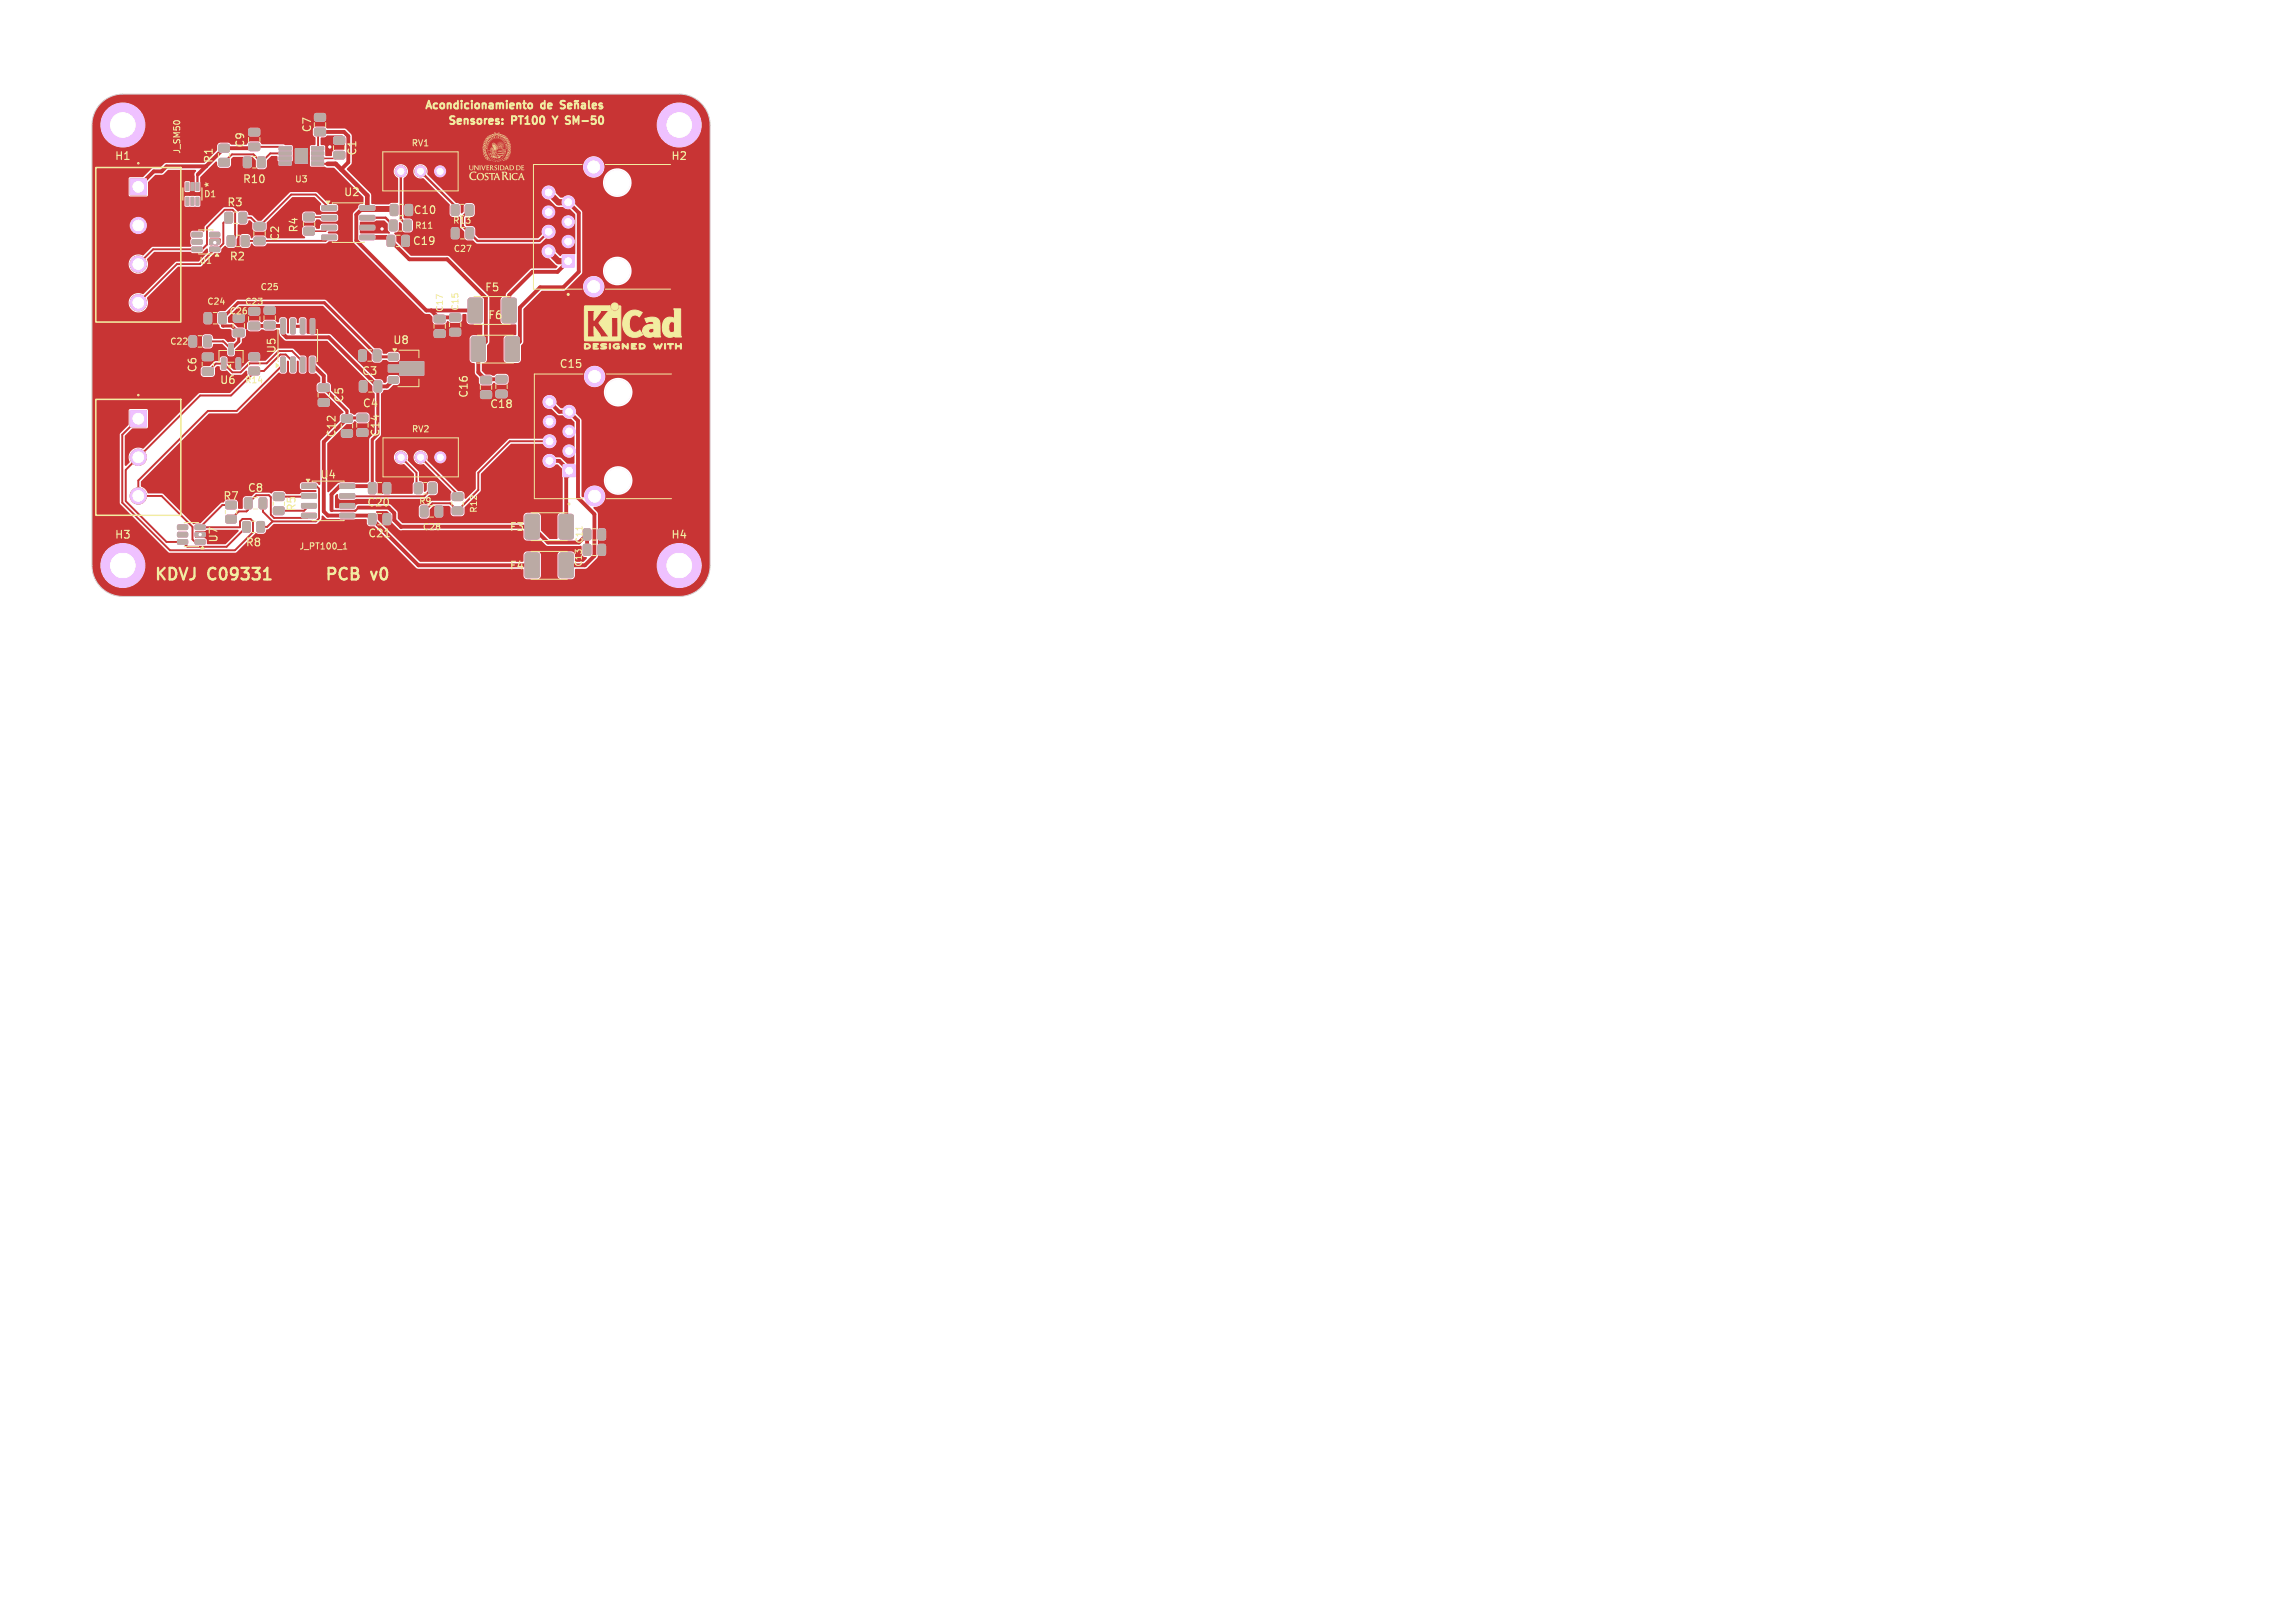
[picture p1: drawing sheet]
<svg xmlns="http://www.w3.org/2000/svg" width="297mm" height="210mm" viewBox="0 0 297 210" stroke-linecap="round" stroke-linejoin="round" font-family="sans-serif">
<defs><g id="words">
<g font-size="2.1" fill="#f2eda1">
<text x="19.9" y="75.2">KDVJ</text>
<text x="27.1" y="75.2">C09331</text>
<text x="46.2" y="75.2">PCB</text>
</g>
<g font-size="1.4" fill="#f2eda1">
<text x="40.5" y="17.2" transform="rotate(-90 40.5 17.2)">C7</text>
<text x="54.9" y="14.2">Acondicionamiento</text>
<text x="57.9" y="16.2">Sensores:</text>
<text x="66.4" y="16.2">PT100</text>
<text x="70.2" y="14.2">de</text>
<text x="72.3" y="16.2">Y</text>
<text x="74.5" y="16.2">SM-50</text>
<text x="14.8" y="20.9">H1</text>
<text x="27.7" y="21.2" transform="rotate(-90 27.7 21.2)">R1</text>
<text x="31.3" y="23.9">R10</text>
<text x="31.8" y="19.2" transform="rotate(-90 31.8 19.2)">C9</text>
<text x="46.3" y="20.2" transform="rotate(-90 46.3 20.2)">C1</text>
<text x="86.8" y="20.9">H2</text>
<text x="27.8" y="24.4" transform="rotate(-90 27.8 24.4)">*</text>
<text x="29.3" y="26.9">R3</text>
<text x="44.4" y="25.6">U2</text>
<text x="53.4" y="27.9">C10</text>
<text x="29.6" y="33.9">R2</text>
<text x="36.3" y="31.3" transform="rotate(-90 36.3 31.3)">C2</text>
<text x="38.7" y="30.2" transform="rotate(-90 38.7 30.2)">R4</text>
<text x="53.3" y="31.9">C19</text>
<text x="62.7" y="37.9">F5</text>
<text x="63.1" y="41.5">F6</text>
<text x="35.9" y="45.8" transform="rotate(-90 35.9 45.8)">U5</text>
<text x="50.8" y="44.7">U8</text>
<text x="72.3" y="47.8">C15</text>
<text x="25.6" y="48.3" transform="rotate(-90 25.6 48.3)">C6</text>
<text x="28.4" y="49.9">U6</text>
<text x="44.6" y="52.2" transform="rotate(-90 44.6 52.2)">C5</text>
<text x="46.7" y="48.7">C3</text>
<text x="46.8" y="52.9">C4</text>
<text x="60.7" y="51.6" transform="rotate(-90 60.7 51.6)">C16</text>
<text x="63.3" y="53">C18</text>
<text x="43.6" y="56.7" transform="rotate(-90 43.6 56.7)">C12</text>
<text x="49.3" y="56.6" transform="rotate(-90 49.3 56.6)">C14</text>
<text x="28.8" y="64.9">R7</text>
<text x="32" y="63.9">C8</text>
<text x="41.3" y="62.1">U4</text>
<text x="47.4" y="65.7">C20</text>
<text x="14.8" y="69.9">H3</text>
<text x="28.3" y="70.3" transform="rotate(-90 28.3 70.3)">U7</text>
<text x="31.7" y="70.9">R8</text>
<text x="38.4" y="66.3" transform="rotate(-90 38.4 66.3)">R5</text>
<text x="47.5" y="69.7">C21</text>
<text x="65.9" y="68.9">F3</text>
<text x="86.8" y="69.9">H4</text>
<text x="65.9" y="73.9">F4</text>
</g>
<g font-size="1.1" fill="#f2eda1">
<text x="23.4" y="20" transform="rotate(-90 23.4 20)">J_SM50</text>
<text x="38.1" y="23.7">U3</text>
<text x="53.2" y="19.1">RV1</text>
<text x="26.3" y="25.7">D1</text>
<text x="53.7" y="29.7">R11</text>
<text x="58.6" y="29.1">R13</text>
<text x="25.8" y="34.3">U1</text>
<text x="58.7" y="32.7">C27</text>
<text x="26.8" y="39.6">C24</text>
<text x="29.7" y="40.8">C26</text>
<text x="31.7" y="39.6">C23</text>
<text x="33.7" y="37.7">C25</text>
<text x="57.4" y="40.4" transform="rotate(-90 57.4 40.4)">C17</text>
<text x="59.4" y="40.3" transform="rotate(-90 59.4 40.3)">C15</text>
<text x="22" y="44.7">C22</text>
<text x="31.7" y="49.7">R14</text>
<text x="53.2" y="56.1">RV2</text>
<text x="54.2" y="65.4">R9</text>
<text x="38.7" y="71.2">J_PT100_1</text>
<text x="54.7" y="68.7">C28</text>
<text x="61.8" y="66.4" transform="rotate(-90 61.8 66.4)">R12</text>
<text x="75.5" y="70.4" transform="rotate(-90 75.5 70.4)">C11</text>
<text x="75.4" y="73.4" transform="rotate(-90 75.4 73.4)">C13</text>
</g>
</g></defs>
<g fill="#c83434" stroke="#c83434" stroke-width=".13">
<path d="M64.2 48.6h.2h1.1l.1 .2v.6l-.2 .2h-1.1l-.1-.3z"/>
<path d="M64.2 50.5h.2h1.1l.1 .2v.6l-.2 .2h-1.1l-.1-.3z"/>
<path d="M55.5 62.5h.7l.2 .1 .1 1-.2 .3h-.6l-.2-.2-.1-1z"/>
<path d="M53.7 62.5h.7l.2 .1v1l-.1 .3h-.6l-.3-.2v-1z"/>
<path d="M48.4 45.3h.6l.3 .1v1.1l-.2 .2h-.5l-.3-.1v-1.1z"/>
<path d="M46.5 45.3h.6l.3 .1v1.1l-.2 .2h-.5l-.3-.1v-1.1z"/>
<path d="M65.1 38.7l.2-.1h1.2l.3 .1v2.8l-.1 .3h-1.4l-.3-.2v-2.7z"/>
<path d="M60.7 38.7l.2-.1h1.2l.3 .1v2.8l-.1 .3h-1.4l-.3-.2v-2.7z"/>
<path d="M25.4 23.6h.3v1.1h-.3z"/>
<path d="M24.7 23.6h.4v1.1h-.4z"/>
<path d="M24.1 23.6h.3v1.1h-.3z"/>
<path d="M24.1 25.5h.3v1.1h-.3z"/>
<path d="M24.7 25.5h.4v1.1h-.4z"/>
<path d="M25.4 25.5h.3v1.1h-.3z"/>
<path d="M50.5 28.5h.7l.2 .1v1l-.1 .3h-.7l-.2-.2v-1z"/>
<path d="M52.3 28.5h.7l.2 .1v1l-.1 .3h-.6l-.3-.2v-1z"/>
<path d="M58.5 29.5h.7l.2 .1v1.1l-.2 .2h-.6l-.2-.1v-1.1z"/>
<path d="M60.4 29.5h.7l.2 .1v1.1l-.2 .2h-.6l-.2-.1v-1.1z"/>
<path d="M58.6 65.6h.2h1l.1 .2v.6l-.2 .2h-1l-.2-.2z"/>
<path d="M58.6 63.8h.2h1l.1 .2v.6l-.2 .2h-1l-.2-.3z"/>
<path d="M29.1 27.5h.8l.2 .1v1l-.2 .3h-.6l-.2-.2v-1z"/>
<path d="M31 27.5h.7l.2 .1v1l-.1 .3h-.7l-.2-.2v-1z"/>
<path d="M26.2 47.6h.2h1.1l.1 .2v.6l-.2 .2h-1.1l-.1-.3z"/>
<path d="M26.2 45.7h.2h1.1l.1 .2v.6l-.2 .2h-1.1l-.1-.3z"/>
<path d="M32.2 18.6l.2-.1h1.1l.1 .3v.5l-.2 .2h-1.1l-.1-.2z"/>
<path d="M32.2 16.7l.2-.1h1.1l.1 .3v.5l-.2 .2h-1.1l-.1-.2z"/>
<path d="M50.6 26.5h.7l.2 .1v1.1l-.2 .2h-.6l-.2-.2v-1z"/>
<path d="M52.5 26.5h.7l.2 .1v1.1l-.2 .2h-.6l-.2-.2v-1z"/>
<path d="M16.9 53.1h2v2.1h-2z"/>
<path d="M46.2 53.6h.2h1.1l.1 .2v.6l-.2 .2h-1.1l-.1-.3z"/>
<path d="M46.2 55.5h.2h1.1l.1 .2v.6l-.2 .2h-1.1l-.1-.3z"/>
<path d="M44.2 53.7h.2h1.1l.1 .2v.6l-.2 .2h-1.1l-.1-.3z"/>
<path d="M44.2 55.6h.2h1.1l.1 .2v.6l-.2 .2h-1.1l-.1-.3z"/>
<path d="M35.4 63.8h.2h1l.2 .2v.6l-.3 .2h-1l-.1-.3z"/>
<path d="M35.4 65.6h.2h1l.2 .2v.6l-.3 .2h-1l-.1-.2z"/>
<path d="M32.9 30.7h.2h1.1l.1 .2v.6l-.2 .2h-1.1l-.1-.3z"/>
<path d="M32.9 28.8h.2h1.1l.1 .2v.6l-.2 .2h-1.1l-.1-.3z"/>
<path d="M65.5 43.7l.2-.1h1.2l.3 .1v2.8l-.1 .3h-1.4l-.3-.2v-2.7z"/>
<path d="M61.1 43.7l.2-.1h1.2l.3 .1v2.8l-.1 .3h-1.4l-.3-.2v-2.7z"/>
<path d="M29.3 64.9l.1-.1 1 .1 .2 .2v.6l-.2 .2-1-.1-.2-.2z"/>
<path d="M29.3 66.7h.1h1l.2 .2v.6l-.2 .2h-1l-.2-.3z"/>
<path d="M30.2 40.7h.2h1.1l.1 .2v.6l-.2 .2h-1.1l-.1-.3z"/>
<path d="M30.2 42.6h.2h1.1l.1 .2v.6l-.2 .2h-1.1l-.1-.3z"/>
<path d="M43.2 17.7h.2h1.1l.1 .2v.6l-.2 .2h-1.1l-.1-.3z"/>
<path d="M43.2 19.6h.2h1.1l.1 .2v.6l-.2 .2h-1.1l-.1-.3z"/>
<path d="M50.3 45.8l1.1-.1 .1 .3v.5l-.2 .1h-.9l-.2-.2z"/>
<path d="M50.2 47.2h1.5v-.4h3.1v1.7h-3.1v-.4h-1.5z"/>
<path d="M50.3 48.8l1.1-.1 .1 .3v.5l-.2 .1h-.9l-.2-.2z"/>
<path d="M36.1 19h1.6v.4h-1.6z"/>
<path d="M36.1 19.6h1.6v.5h-1.6z"/>
<path d="M36.1 20.3h1.6v.4h-1.6z"/>
<path d="M36.1 20.9h1.6v.5h-1.6z"/>
<path d="M40.3 20.9h1.6v.5h-1.6z"/>
<path d="M40.3 20.3h1.6v.4h-1.6z"/>
<path d="M40.3 19.6h1.6v.5h-1.6z"/>
<path d="M40.3 19h1.6v.4h-1.6z"/>
<path d="M38.2 19.2h1.6v1.9h-1.6z"/>
<path d="M36.4 46.2h.4l.1 .1v1.7l-.1 .1-.3 .1-.2-.1z"/>
<path d="M37.6 46.2h.5l.1 .1v1.7l-.1 .1-.3 .1-.2-.1z"/>
<path d="M38.9 46.2h.4l.2 .1v1.7l-.1 .1-.4 .1-.1-.1z"/>
<path d="M40.2 46.2h.4l.1 .1v1.7l-.1 .1-.3 .1-.1-.1z"/>
<path d="M40.2 41.3h.4h.1v1.8l-.1 .1h-.3l-.1-.1z"/>
<path d="M38.9 41.3h.4h.2v1.8l-.1 .1h-.4l-.1-.1z"/>
<path d="M37.6 41.3h.5h.1v1.8l-.1 .1h-.3l-.2-.1z"/>
<path d="M36.4 41.3h.4h.1v1.8l-.1 .1h-.3l-.2-.1z"/>
<path d="M26.4 43.5h.7l.2 .1 .1 1.1-.2 .2h-.6l-.2-.2-.1-1z"/>
<path d="M24.5 43.5h.7l.2 .1v1.1l-.1 .2h-.6l-.2-.2-.1-1z"/>
<path d="M28.7 46.4l.4-.1 .1 .1v1.2v.2h-.4l-.1-.1z"/>
<path d="M30.6 46.4l.4-.1 .1 .1v1.2v.2h-.4l-.1-.1z"/>
<path d="M29.6 44.5l.5-.1 .1 .1v1.3l-.1 .1h-.3l-.2-.1z"/>
<path d="M60.3 26.5h.7l.2 .1v1l-.1 .3h-.6l-.3-.2v-1z"/>
<path d="M58.5 26.5h.7l.2 .1v1l-.1 .3h-.7l-.2-.2v-1z"/>
<path d="M32.2 41.7h.2h1.1l.1 .2v.6l-.2 .2h-1.1l-.1-.3z"/>
<path d="M32.2 39.8h.2h1.1l.1 .2v.6l-.2 .2h-1.1l-.1-.3z"/>
<path d="M56.4 65.5h.7l.2 .1v1.1l-.2 .2h-.6l-.2-.2v-1z"/>
<path d="M54.5 65.5h.6l.3 .1v1.1l-.2 .2h-.6l-.2-.2v-1z"/>
<path d="M25.3 69.9l1.2-.1 .1 .2v.3l-.2 .1h-1.1l-.1-.1z"/>
<path d="M25.3 68.9h1.2l.1 .1v.4l-.2 .1h-1.1l-.1-.2z"/>
<path d="M25.3 68l1.2-.1 .1 .2v.3l-.2 .1h-1.1l-.1-.1z"/>
<path d="M23 68l1.2-.1 .1 .2v.3l-.2 .1h-1l-.1-.1z"/>
<path d="M23 68.9h1.2l.1 .1v.4l-.2 .1h-1l-.1-.2z"/>
<path d="M23 69.9l1.2-.1 .1 .2v.3l-.2 .1h-1l-.1-.1z"/>
<path d="M48.5 49.3h.7l.2 .1v1.1l-.2 .2h-.6l-.2-.1v-1.1z"/>
<path d="M46.6 49.3h.6l.3 .1v1.1l-.2 .2h-.6l-.2-.1v-1.1z"/>
<path d="M28.4 40.5h.6l.3 .1v1.1l-.2 .2h-.6l-.2-.2v-1z"/>
<path d="M26.5 40.5h.7l.2 .1v1.1l-.2 .2h-.6l-.2-.2v-1z"/>
<path d="M16.9 23.1h2v2.1h-2z"/>
<path d="M62.2 48.7h.2h1.1l.1 .2v.6l-.2 .2h-1.1l-.1-.3z"/>
<path d="M62.2 50.6h.2h1.1l.1 .2v.6l-.2 .2h-1.1l-.1-.3z"/>
<path d="M75.5 68.5l.7-.1 .3 .2v1l-.2 .3h-.6l-.2-.2v-1z"/>
<path d="M77.4 68.5l.7-.1 .3 .2v1l-.2 .3h-.6l-.2-.2v-1z"/>
<path d="M73 60.2h1.3v1.4h-1.3z"/>
<path d="M56.2 40.8h.2h1.1l.1 .2v.6l-.2 .2h-1.1l-.1-.3z"/>
<path d="M56.2 42.7h.2h1.1l.1 .2v.6l-.2 .2h-1.1l-.1-.3z"/>
<path d="M34.2 41.6h.2h1.1l.1 .2v.6l-.2 .2h-1.1l-.1-.3z"/>
<path d="M34.2 39.7h.2h1.1l.1 .2v.6l-.2 .2h-1.1l-.1-.3z"/>
<path d="M58.2 40.6h.2h1.1l.1 .2v.6l-.2 .2h-1.1l-.1-.3z"/>
<path d="M58.2 42.5h.2h1.1l.1 .2v.6l-.2 .2h-1.1l-.1-.3z"/>
<path d="M39.1 62.6h1.8l.1 .2v.3l-.2 .1h-1.7l-.1-.1z"/>
<path d="M39.1 63.9h1.8l.1 .1v.4l-.2 .1h-1.7l-.1-.2z"/>
<path d="M39.1 65.2h1.8l.1 .1v.4h-.2h-1.7l-.1-.1z"/>
<path d="M39.1 66.5l1.8-.1 .1 .2v.3l-.2 .1h-1.7l-.1-.1z"/>
<path d="M44 66.5l1.8-.1 .1 .2v.3l-.1 .1h-1.7l-.1-.1z"/>
<path d="M44 65.2h1.8l.1 .1v.4h-.1h-1.7l-.1-.1z"/>
<path d="M44 63.9h1.8l.1 .1v.4l-.1 .1h-1.7l-.1-.2z"/>
<path d="M44 62.6h1.8l.1 .2v.3l-.1 .1h-1.7l-.1-.1z"/>
<path d="M47.7 62.5h.7l.3 .1v1.1l-.2 .2h-.6l-.2-.2v-1z"/>
<path d="M49.6 62.5h.7l.3 .1v1.1l-.2 .2h-.6l-.2-.2v-1z"/>
<path d="M31.5 67.5h.7l.2 .1v1l-.1 .3h-.7l-.2-.2v-1z"/>
<path d="M33.3 67.5h.7l.2 .1v1l-.1 .3h-.6l-.3-.2v-1z"/>
<path d="M32.3 47.6l.2-.1h.9l.2 .2v.7l-.3 .1h-.9l-.2-.2z"/>
<path d="M32.3 45.7h.2h.9l.2 .2v.6l-.3 .2h-.9l-.2-.3z"/>
<path d="M75.5 70.5l.7-.1 .3 .2v1l-.2 .3h-.6l-.2-.2v-1z"/>
<path d="M77.4 70.5l.7-.1 .3 .2v1l-.2 .3h-.6l-.2-.2v-1z"/>
<path d="M27.2 32h1.1l.1 .1v.4l-.1 .1-1.1-.1-.1-.1z"/>
<path d="M27.2 31.1l1.1-.1 .1 .2v.3l-.1 .1h-1.1l-.1-.1z"/>
<path d="M27.2 30.1h1.1l.1 .1v.4l-.1 .1-1.1-.1-.1-.1z"/>
<path d="M24.9 30.1h1.2l.1 .1v.4l-.2 .1-1.1-.1-.1-.1z"/>
<path d="M24.9 31.1l1.2-.1 .1 .2v.3l-.2 .1h-1.1l-.1-.1z"/>
<path d="M24.9 32h1.2l.1 .1v.4l-.2 .1-1.1-.1-.1-.1z"/>
<path d="M40.8 16.6h.1h1.1l.1 .2v.6l-.2 .2h-1.1l-.1-.3z"/>
<path d="M40.8 14.7h.1h1.1l.1 .2v.6l-.2 .2h-1.1l-.1-.3z"/>
<path d="M29.5 30.5h.7l.2 .1v1l-.1 .3h-.7l-.2-.2v-1z"/>
<path d="M31.3 30.5h.7l.2 .1v1l-.1 .3h-.6l-.3-.2v-1z"/>
<path d="M47.7 66.5h.7l.3 .1v1.1l-.2 .2h-.6l-.2-.2v-1z"/>
<path d="M49.6 66.5h.7l.3 .1v1.1l-.2 .2h-.6l-.2-.2v-1z"/>
<path d="M72.4 71.6l.2-.1h1.3l.3 .2v2.8l-.2 .2h-1.4l-.2-.1-.1-2.8z"/>
<path d="M68 71.6l.2-.1h1.3l.3 .2v2.8l-.2 .2h-1.4l-.2-.1-.1-2.8z"/>
<path d="M72.4 66.6l.2-.1h1.3l.3 .2v2.8l-.2 .2h-1.4l-.2-.1-.1-2.8z"/>
<path d="M68 66.6l.2-.1h1.3l.3 .2v2.8l-.2 .2h-1.4l-.2-.1-.1-2.8z"/>
<path d="M41.2 49.7h.2h1.1l.1 .2v.6l-.2 .2h-1.1l-.1-.3z"/>
<path d="M41.2 51.6h.2h1.1l.1 .2v.6l-.2 .2h-1.1l-.1-.3z"/>
<path d="M31.6 20.4l.7-.1 .2 .2v1l-.1 .2h-.7l-.2-.2v-.9z"/>
<path d="M33.4 20.4l.7-.1 .2 .2v1l-.1 .2h-.6l-.3-.2v-.9z"/>
<path d="M31.7 64.5l.7-.1 .2 .2v1l-.1 .2-.6 .1-.3-.2v-1z"/>
<path d="M33.6 64.5l.7-.1 .2 .2v1l-.1 .2-.6 .1-.3-.2v-1z"/>
<path d="M39.4 27.6h.1h1l.2 .2v.6l-.2 .2h-1l-.2-.2z"/>
<path d="M39.4 29.5l.1-.1h1l.2 .3v.6l-.2 .1h-1l-.2-.2z"/>
<path d="M41.7 26.6h1.8l.1 .2v.3l-.2 .1h-1.7l-.1-.1z"/>
<path d="M41.7 27.9h1.8l.1 .1v.4l-.2 .1h-1.7l-.1-.2z"/>
<path d="M41.7 29.2h1.8l.1 .1v.4h-.2h-1.7l-.1-.1z"/>
<path d="M41.7 30.5l1.8-.1 .1 .2v.3l-.2 .1h-1.7l-.1-.1z"/>
<path d="M46.6 30.5l1.8-.1 .1 .2v.3l-.1 .1h-1.7l-.1-.1z"/>
<path d="M46.6 29.2h1.8l.1 .1v.4h-.1h-1.7l-.1-.1z"/>
<path d="M46.6 27.9h1.8l.1 .1v.4l-.1 .1h-1.7l-.1-.2z"/>
<path d="M46.6 26.6h1.8l.1 .2v.3l-.1 .1h-1.7l-.1-.1z"/>
<path d="M72.8 33.1h1.4v1.4h-1.4z"/>
<path d="M50.2 30.5l.6-.1 .3 .2v1l-.2 .3h-.6l-.2-.2v-1z"/>
<path d="M52.1 30.5l.6-.1 .3 .2v1l-.2 .3h-.6l-.2-.2v-1z"/>
<path d="M28.4 18.7h.1h1l.2 .2v.6l-.3 .2h-.9l-.2-.3z"/>
<path d="M28.4 20.6l.1-.1h1l.2 .2v.7l-.3 .1h-.9l-.2-.2z"/>
<circle cx="15.9" cy="73.2" r="2.85"/>
<circle cx="15.9" cy="16.2" r="2.85"/>
<circle cx="87.9" cy="16.2" r="2.85"/>
<circle cx="17.9" cy="59.2" r="1.05"/>
<circle cx="17.9" cy="64.2" r="1.05"/>
<circle cx="57" cy="59.2" r=".72"/>
<circle cx="54.4" cy="59.2" r=".72"/>
<circle cx="51.9" cy="59.2" r=".72"/>
<circle cx="17.9" cy="29.2" r="1.05"/>
<circle cx="17.9" cy="34.2" r="1.05"/>
<circle cx="17.9" cy="39.2" r="1.05"/>
<circle cx="71.1" cy="59.6" r=".7"/>
<circle cx="73.7" cy="58.4" r=".7"/>
<circle cx="71.1" cy="57.1" r=".7"/>
<circle cx="73.7" cy="55.8" r=".7"/>
<circle cx="71.1" cy="54.6" r=".7"/>
<circle cx="73.7" cy="53.3" r=".7"/>
<circle cx="71.1" cy="52" r=".7"/>
<circle cx="76.9" cy="64.2" r="1.18"/>
<circle cx="76.9" cy="48.7" r="1.18"/>
<circle cx="87.9" cy="73.2" r="2.85"/>
<circle cx="57" cy="22.2" r=".72"/>
<circle cx="54.4" cy="22.2" r=".72"/>
<circle cx="51.9" cy="22.2" r=".72"/>
<circle cx="71" cy="32.5" r=".7"/>
<circle cx="73.5" cy="31.3" r=".7"/>
<circle cx="71" cy="30" r=".7"/>
<circle cx="73.5" cy="28.7" r=".7"/>
<circle cx="71" cy="27.4" r=".7"/>
<circle cx="73.5" cy="26.2" r=".7"/>
<circle cx="71" cy="24.9" r=".7"/>
<circle cx="76.8" cy="37.1" r="1.18"/>
<circle cx="76.8" cy="21.6" r="1.18"/>
<circle cx="25.9" cy="69.2" r=".25"/>
<circle cx="27.8" cy="31.4" r=".25"/>
<circle cx="49.4" cy="29.6" r=".25"/>
<circle cx="42.7" cy="19" r=".25"/>
</g>
<g fill="none" stroke="#c83434" stroke-width=".25">
<path d="M32.9 19h3.7l.2 .2M36.8 19.9h-1.8l-1.2 1.1-1-1h-2.8l-1 1M41.2 17.3v1.9v-.1M25.9 34.2h-3l-5 5M27.6 32.1v.3M29.1 27.1l-2.3 2.3v2.2l-.6 .7h-6.4l-1.9 1.9M29.6 28.2l-.7 .7v2.6l-.7 .8h-.4l-1.9 1.8M30.1 27.1l.3 .4v3.1l-.5 .6M33.6 31.2h.1M33.6 31.2h-1.9M39.8 27.8l-.2 .2M41.2 21.2h1.2"/>
<path d="M41.6 28.2h1M42.6 26.9l-1.7-1.7h-3.2l-4.1 4.1-1.1-1.1h-1.1M42.6 30.7l-.5 .5h-8.5M17.9 54.2l-2.1 2.1v8.7l6.2 6.2h8.4l2.3-2.3v-1.4l-.3-.4h-1l-.3 .4v.7h-5.2l2.9-2.8M26.8 44.2h2.1l1 1M36.6 47.2l-6 6h-3.7l-9 9v2h3l4 4v1.6l.3 .3h.7M37.9 47.2v-.4l-.9-.9h-.7l-2.1 2.1h-1.3v.2l-3 3h-4l-9.6 9.6v4l5.3 5.3h2l.7 .7h5l2.6-2.6M39.2 46.4v.8M39.2 46.8l-1.4-1.4h-1.7l-1.6 1.6h-2.2l-1.2 1.2h-1l-1.2-1.1h-1l-1 1M51.9 59.2l2 2v1.8l.2 .2M54.4 59.2l4.8 4.7v.4M71.1 54.6l1 1v1.3l1.5 1.5"/>
<path d="M71.1 57.1h-5.1l-4.1 4.1v2.2l-2.7 2.7-1-1h-2.2l-1.1 1.1M72.1 55.8h1.5M34 65.1v1.1l1.3 1.3M35.3 67.5l-.7 .7h-.9M40 65.4l-.7 .7h-3.2M40 66.7l-.3 .3h-4.2l-.5-.4v-2.3l-.2-.2h-1.6l-1.1 1v.9l-.2 .2h-1l-1 1h.2M40 62.9h1l.3 .3v3.9l-.4 .4h-5.6M40 64.2l-.1 .1h-3.8M46.4 65.7l-.4 .4h-3l-.1-.1M55.9 63.2l-1 1h-10M68.9 73.1l-.1 .1"/>
</g>
<path d="M71 27.4v.6l2.5 2.6M71 32.5l1.3 1.3h1.2M71 24.9l1.3 1.3h1.2M73.5 28.7v2.6" fill="none" stroke="#c83434" stroke-width=".8"/>
<path d="M40 28.1h2.5l.1 .1M42.6 29.4l-.5 .5h-2.1M43.9 20.1l-.4 .4h-2.3" fill="none" stroke="#c83434" stroke-width=".2"/>
<path d="M28.8 42.2h1.2l.9 .9v1.1l-1 1M28.9 42.2l-.1-.1v-.9l2-2h11.2l7 7h1.9M37.9 42.2h1.3M41.9 50.2l3 3v1l.1-.1h1.9M48.2 56.9v6.3M48.9 50v6.2" fill="none" stroke="#c83434" stroke-width=".4"/>
<g fill="none" stroke="#c83434" stroke-width=".5">
<path d="M33.1 19.2l-.2-.2-.2 .2h-3.7l-3.4 3.4M41.2 17.3l.2-.2h3.1l.6 .5v3.4l-.9 .9M26.6 21.5h-5.1l-.6 .7h-1l-2 2M47.5 26.9h3.2l.3 .3h-4.3l-.6 .6v3.3l9.1 9.1h6.3M50.6 31.2l2.4 2.4h4.9l5 5v5.6l-1 1v3l1 1 .1-.1h1.9M60.8 30.2h.1M73.5 26.2l1.4 1.3v7.7l-2 2h-3l-2.6 2.6v4.4l-1 1M73.5 33.8l-1.3 1.4h-3.3l-3 3v2M32.9 42.2h3.7v1l.5 .5h5.5l6.3 6.3h1.2l.8-.8M40.4 47.2l1.5 1.4v1.6M44.9 54.2l-3 3v9l.5 .5h5.3l6.4 6.4h14.8M55.8 40.2l1.1 1.1 .2-.2h1.8"/>
<path d="M71.1 52l1.3 1.3h1.2l1.2 1.1v10l2.1 2.1v5.4l-1.2 1.2h-2.4M71.1 59.6h1.3l1.2 1.3v.5l-.3 .4v6.3M46.4 65.7h3.9l.7 .7v.9l.9 .9 17-.1 2 2.1h4l1.1-1.1v2M47.9 62.9h-3.9l-1.1 1.1v2"/>
</g>
<path d="M29 19.2h.4M42.4 21.2h1l4.1 4.1v1.6M47.5 30.7h2.6l.5 .5" fill="none" stroke="#c83434" stroke-width=".6"/>
<path d="M25.6 22.6l-.1 1.5M47.5 28.2h2.4l1 1M51.9 22.2v6.1l.8 .9M54.4 22.2l4.5 4.5v.5M59.9 29.3l1.9 1.9h8l1.2-1.2M60.7 27.2l-.8 .8" fill="none" stroke="#c83434" stroke-width=".3"/>
<g fill="#c83434">
<path d="M25.3 68.8l1.2-.1 .3-.1h4l.1 .1-1.8 1.7h-2.3v-.5l-.2-.2-1.3-.1z"/>
<path d="M46.6 28.7h1.8l.3-.2h1.1l.4 .5v.7l.3 .4-.2 .1h-3.7z"/>
<path d="M41.5 17.8l.6-.1 .3-.2h2l.2 .3v1.5l-1.3 .1-.3 .2-.1 .6h-.8v-1.3l-.1-.1-.5-.1z"/>
<path d="M27.1 30.9l1.4-.1 .1 .1v.5l-.4 .4-1-.1z"/>
<path d="M12.9 13.5l.6-.5 .9-.5 .8-.3h.7h72l.8 .1 .8 .2a4 4 0 0 1 2 1.9l.3 .7 .1 1.1v57l-.1 .7-.2 .8a4 4 0 0 1-2.3 2.2l-.7 .2-.7 .1h-72l-.7-.1-.8-.2a4 4 0 0 1-2.2-2.2l-.2-.8-.1-.7v-17h3.6v9l6.3 6.3h8.6l2.7-2.5 1 .1a.5 .5 0 0 0 .4-.5l.3-.2 .6-.6h5.5l.6-.5 .1-.5 .2-.1 .6 .5h5h.1v.5l.1 .3 .2 .1h.7l5.5 5.5h13.6l.1 .1 .1 1 .4 .3 1.4-.1 .3-.2 .1-2.9a.47 .47 0 0 0-.4-.5l-1.6 .1-.2 .3-.1 .9-.1 .1h-13.2l-5.5-5.4v-.7l-.2-.4 .1-.1h1.3l.5 .5v.8l.1 .2 .9 .9 .2 .1h15.8l.1 .1v.8a.47 .47 0 0 0 .5 .5h1.4l.3-.1 .7 .7 .3 .1 4.3-.1 .1 .1v1a.52 .52 0 0 0 .6 .4v.2l-.4 .4h-1l-.1-.1v-.8a.47 .47 0 0 0-.4-.5l-1.5 .1-.3 .2-.1 2.9 .3 .4h1.8l.2-.3v-.9l1.5-.1 1.4-1.5 .1-5.6-.1-.2-.5-.5v-.2a1.4 1.4 0 0 0 1.5-1.4 1.4 1.4 0 0 0-1.4-1.4 1.4 1.4 0 0 0-1.4 1.5l-.1 .1-.1-.2v-2.1h2.8a1.85 1.85 0 0 0 2.6 1.8 1.85 1.85 0 0 0 .5-3.2 1.85 1.85 0 0 0-3 1.1l-.1 .3h-2.8v-7.7l-.1-.2-.7-.7a.94 .94 0 0 0-.5-1.1 .94 .94 0 0 0-1.2 .4h-.2l-.6-.5a.91 .91 0 0 0-.6-1.2 .91 .91 0 0 0-1.1 .7 .91 .91 0 0 0 .7 1.1h.4l.8 .8 .7 .1a1.09 1.09 0 0 0 1 .4l.4 .5v5.2l-.9 .1-.8-.8h-.6a.92 .92 0 0 0-1.3-.4 .92 .92 0 0 0-.3 1.3 .92 .92 0 0 0 1.3 .2l.2-.2h.3l.5 .6 .1 1.1v4.5a.7 .7 0 0 0-.7 .5l.1 2.9-.2 .1-.9-.1-1.1-1v-1.9a.49 .49 0 0 0-.4-.5l-1.6 .1-.2 .3-.1 .9-.1 .1h-15.5l-.6-.6v-.8l-.1-.2-.8-.8-.2-.1h-4.1l-.2 .1-.3 .5h-2.3l-.1-.2v-1.4l.2-.3 .2 .1v.5l.3 .2h1.7l.3-.1h8.8l.6-.5h.8a.45 .45 0 0 0 .4-.4v-1.1l-.2-.2-.2-.1h-.7l-.2 .1-.2 .2v.8l-.2 .2h-.1l-.1-1.1-.2-.2-.4-.1v-1.2l-1.4-1.4v-.5h.7a1.02 1.02 0 0 0 1.4 1l3.5 3.5-.1 .3v.8l-.1 .1h-2.3l-.6 .5h-.7l-.3 .1-.1 .2v1.3l.4 .2h.6a.45 .45 0 0 0 .4-.4v-.8l.5-.4 2-.1 .2 .3v.7l.1 .3 .3 .1h1a.45 .45 0 0 0 .4-.4v-.8l2.1-2.1v-2.2l3.9-3.8 4.2-.1a.91 .91 0 0 0 1.3 .4 .91 .91 0 0 0 .1-1.4 .91 .91 0 0 0-1.4 .3l-4.5 .1-4.2 4.2v2.3l-1.3 1.2-.2-.1v-.5l-.1-.2-.3-.1-.5-.1-3.9-3.9a.93 .93 0 0 0-.6-1.3 .93 .93 0 0 0-1.2 .8h-.7v-.2a.93 .93 0 0 0-1.2-.6 .93 .93 0 0 0-.6 1.2 .93 .93 0 0 0 1.3 .5l1.3 1.3v1l-.2 .3v1.3h-4.5v-1.3l-.3-.4v-5.1l.7-.9v-5.2l.3-.4h28.5a1.85 1.85 0 0 0 2.6 1.8 1.85 1.85 0 0 0 .5-3.1 1.85 1.85 0 0 0-3 1.1l-.1 .2h-28.5l.1-.1 .7-.1 .5-.6 .7-.1 .1-.2v-.7l-.2-.3h-1.2l-.2 .3-.1 .6a.25 .25 0 0 1-.2 .2 .25 .25 0 0 1-.2-.3l-.4-.2-.6-.1-5.8-5.7-.2-.1h-2.9v-1.8l-.2-.3h-.7l-.1 .2-.1 .5h-.1h-.1v-.5l-.1-.2h-.8l-.1 .3v1.6l-.1 .2-.2-.2v-1.8l-.3-.2-.5 .1-.3 .6a.26 .26 0 0 1-.3-.2l-.3-.1h-1.1l-.5 .3-.3-.2h-1.2l-.3 .2v.8l-.2 .1-.3-.2h-.7l-.6-.6h-.6l-.1-.7 1.5-1.5h10.8l6.3 6.2v.8l.2 .3h.8l.5-.3h.4l.4 .2h1l.2-.1 .1-.2v-.7l-.2-.3h-1.2l-.3 .3h-.4l-.1-.1a.48 .48 0 0 0-.4-.6l-.7-.1-6.2-6.1-.2-.1h-11.3l-.1 .1-1.4 1.3-.7 .1-.4 .2v1.2l.3 .4a.43 .43 0 0 0 .4 .5h1l.1 .1 .1 .8 .5 .4v.1l-.2 .2-.8 .1-.6-.5h-1.2h-.1a.48 .48 0 0 0-.4-.6l-.8 .1-.3 .3 .1 1.3 .3 .2h.7a.63 .63 0 0 0 .4-.6h1.2l.6 .7 .1 .8 .1 .1h.6l.2-.2v-.7l.8-.8 .1-.6 .5-.3v-.7a.14 .14 0 0 1 .2-.2 .14 .14 0 0 1 .1 .1l.2 .2h1.1l.4-.3 .6 .2h1l.6-.2 .1 .1v.5l.2 .3 .5 .5 .2 .1h5.4l5.8 5.9v.6l.3 .4v5l-.7 .8v5.5l-.3 .2-3.5-.1-.3 .1-1.1 1.2h-.2v-.1v-6.3l2.5-2.4 .7-.1 .3-.3 .4 .3h1.1a.45 .45 0 0 0 .4-.4v-.7l-.2-.3h-1.3l-.4 .3-.6-.3-.1-.5-2.3-2.3-.1-.9-.4-.3-.1-.9-1.3-1.4-.1-1-.2-.1h-.5l-.3 .3v1.8l.3 .2h.7l.5 .5v.6l-.3 .2-.1 .2v.8l.3 .3h.7l2.5 2.4-.5 .4-.1 .8-2.4 2.5-.1 5.7h-.1l-.5-.3h-1.7l-.3 .3v.5l.3 .2h1.8l.1 .1-.1 .2h-1.8l-.4 .2h-1.6l-.3-.2-.2-.2-1.1 .1-.4 .3-.3-.2h-1.7l-.6 .5h-.7l-.2 .1-.2 .3v1.2h-.1h-.5v-.8l-.2-.3-1.2-.1-.3 .2-.1 .2-.4 .1-2.6 2.6h-.7l-.2 .1-4-3.9-2-.1a1.64 1.64 0 0 0-.9-.9l.1-.6 8.7-8.8h3.8l5.2-5.3 .8 .2 .3-.2 .1-1.5 .2 .1v1.2l.1 .3 .6 .1 .2-.2 .1-1.4 .1-.1 .2 .1v1.4l.3 .2 .5-.1 .2-.3v-1.8l-.3-.2h-.6l-.9-.9h-1.9l-1.7 1.6h-2.1l-1.2 1.1h-.7l-.8-.7-.1-.8-.2-.2h-.5l-.2 .2-.1 .4h-.6l-.7 .7h-.8l-.3 .2v.8l.1 .2 .2 .2h1.1a.45 .45 0 0 0 .4-.4v-.8l.3-.2h.3a.41 .41 0 0 0 .4 .6l.5-.1 .7 .6h1.2l.7-.5 .1 .5-2.3 2.3-4 .1-7.1 7.1-.1 .1a1.26 1.26 0 0 0-1.5 .2 1.26 1.26 0 0 0-.2 1.5l-.4 .5-.2-.1v-3.8l.9-1h2v-2.4h-2.4l-.1 2-1.1 1.2h-3.6v-22.1h4.7a1.26 1.26 0 0 0 1.6 1.3 1.26 1.26 0 0 0 .8-1.8l1-1h4.6l.4 .2h1l.2-.1 .5-.5h.1l.1 .1v.4l-1.2 1.1-3 .1-4.2 4.2a1.27 1.27 0 0 0-1.8 .8 1.27 1.27 0 0 0 1.4 1.5 1.27 1.27 0 0 0 .9-1.8l4-4.1h3l1.7-1.7h.6a.49 .49 0 0 0 .4-.6l.4-.4 .5 .3h.6l.3-.2 .1-.2v-.7l.2-.3h.2v1l.1 .2 .3 .2h.6a.53 .53 0 0 0 .5-.5l.1-.1 .2 .2 .2 .2h1.1l.3-.2 .2-.2h7.6l.4-.3h.8l.3-.1 .1-.6-.2-.2-1.1-.1-.1-.1 .1-.2h1.1l.2-.2v-.4l-.3-.3-1.8-.1-.2 .2-.1 .5h-.4l-.5-.4h-1.2l-.2 .4v.6l.1 .3 .3 .1v.2h-.1h-4.8l-.5-.3h-1.1l-.3 .2a.14 .14 0 0 1-.2 .1 .14 .14 0 0 1-.1-.2l-.2-.3h-.8l-.3 .1-.1 .3h-.2v-1.6h.9a.53 .53 0 0 0 .4-.5l.3-.1 .3 .3v.8a.45 .45 0 0 0 .4 .4h1l.3-.2 .1-.2v-.8l1-1h3.6v.8l.4 .2h1l.3-.1 .2-.3h.4l.3 .3h1.7l.3-.2 .1-.6-.3-.2h-1.8l-.2 .1h-.5l-.2-.3-.3-.1h-1l-.3 .1-.1 .3h-3.6l2.3-2.3h2.9l.9 .9-.2 .3v.4l.3 .3h1.8l.3-.2v-.5l-.3-.3h-1l-1.5-1.5-3.4-.1-3.8 3.8-.5-.1-.6-.6-.6-.1a.47 .47 0 0 0-.4-.5h-.6l-.3 .1-.6-.6h-1.2l-2.5 2.4-.1 .8-.4-.1h-1l-.3 .1-.1 .5 .2 .3-.2 .3v.4l.2 .3-.1 .1h-4.9l-1.3 1.2a1.25 1.25 0 0 0-1.9 1h-4.7v-8.6h12v1.1l.1 .1 1.7 .1 .2-.2v-1.1l-.2-.2h-1.6l-.2 .2h-12v-2.4h4.7l.1 2.3h2.3l.2-.2v-1.6h4.7v1.1l.2 .2 .4-.1 .1-.1v-1.1l-.1-.1h-.5l-.1 .1h-4.7l.9-.9 1-.1 .7-.6h3.5l.1 .1a.56 .56 0 0 0-.2 .7v1.9l.2 .2 .4-.1 .1-.1v-1.8l2-2h.2v.6l.2 .2h1.2a.45 .45 0 0 0 .4-.4v-.7l.3-.3h2.4l.5 .5v.7l.1 .3 .3 .1h.6a.45 .45 0 0 0 .4-.4l.1-.8 .5-.5h.8v.6l.1 .1h1.8l.1-.2v-1.7h2.2l.1 2.5 1.8 .1 .3 .1h.9l3.8 3.8v.8v.1a.48 .48 0 0 0-.7 .5l-.5 .6-.1 .2v3.5l.1 .2 9.1 9.1 .7 .1 .3 .4 .1 .6 .1 .2 .3 .2h1.1l.2-.2 .2-.3 .4 .3h1.2l.3-.3v-.8l.5-.1 .1 .1v.9l.2 .3 1.8 .1v1.3l-1.3 .1-.2 .1-.1 .2v2.9a.77 .77 0 0 0 .6 .4l.1 1.3 .5 .6v.6l.2 .3 1.3 .1 .4-.4 .4 .3h1.1a.45 .45 0 0 0 .4-.4v-.8h9.8a1.38 1.38 0 0 0 1.9 1.4 1.38 1.38 0 0 0 .3-2.3 1.38 1.38 0 0 0-2.2 .7v.2h-9.8l-.3-.2h-1.1l-.4 .2h-.2l-.3-.1h-.7l-.4-.5v-1a.61 .61 0 0 0 .6-.5v-1.8l.3-.4v-5.5h1.5v2.7l.1 .3 .2 .2h1.6l.1 .1v1.2l-1.3 .1-.2 .1-.1 .2v2.8l.1 .3 .2 .2h1.6l.2-.2 .1-.2v-1.9l.3-.4 .1-4.4 2.3-2.3h2.9l.2-.1 .5-.5h1.8a1.38 1.38 0 0 0 1.9 1.4 1.38 1.38 0 0 0 .3-2.4 1.38 1.38 0 0 0-2.2 .8v.2h-1.8l1.6-1.5 .1-.6h2.6a1.85 1.85 0 0 0 2.6 1.9 1.85 1.85 0 0 0 .4-3.2 1.85 1.85 0 0 0-2.9 1.1l-.1 .2h-2.6v-7.4l-.1-.2-.8-.8a.96 .96 0 0 0-.5-1.1 .96 .96 0 0 0-1.2 .2h-.3l-.6-.6a.92 .92 0 0 0-.9-1 .92 .92 0 0 0-.9 .9 .92 .92 0 0 0 1 .9l.9 .9 .9 .1a1.24 1.24 0 0 0 .9 .3l.6 .7v5.1h-1.6l-.3 .2-.6-.5a.92 .92 0 0 0-1-1 .92 .92 0 0 0-.8 1 .92 .92 0 0 0 1 .9l1 .9-.1 .3-3.3 .1-3.2 3.1-.1 .5a.52 .52 0 0 0-.6 .4h-1.5l-.1-.5-5.1-5.2h-5l-1.8-1.8v-.7l-.3-.4 .1-.1a.44 .44 0 0 0 .5-.4v-.8l.2-.2 .2 .3v.7l.1 .2 .3 .2h.6a.45 .45 0 0 0 .4-.4v-1.1l-.1-.2-.2-.1h-.8l-.1-.1v-5.2a1.03 1.03 0 0 0 .6-.9h.7v.2a1.04 1.04 0 0 0 1.3 .8l3.4 3.3v1.3l.1 .2 .3 .2 .8-.1 .1 .1 .1 1.3 .5 .6v.7l.2 .4h.9l.5 .4h8.2l.8-.7a.91 .91 0 0 0 1.1-.4 .91 .91 0 0 0-.4-1.2 .97 .97 0 0 0-1 .2 .97 .97 0 0 0-.3 1l-.5 .4h-7.7l-.4-.4v-.8l-.1-.2-.3-.1h-.7l-.1-.2v-1h.8l.3-.3v-1.3l-.3-.2h-.9l-.2 .3v.8l-.2 .2-.2-.1v-.8a.56 .56 0 0 0-.6-.5l-2.7-2.7h21.7v.3a1.85 1.85 0 0 0 2.8 1.4 1.85 1.85 0 0 0 0-3.2 1.85 1.85 0 0 0-2.8 1.5h-21.7l-1-.9v-.1a.91 .91 0 0 0-.3-1h20.5v.2a1.38 1.38 0 0 0 2.1 1.1 1.38 1.38 0 0 0 0-2.4 1.38 1.38 0 0 0-2.1 1.1h-20.5a.92 .92 0 0 0-1.5 .6h-.7v-.2a.93 .93 0 0 0-1.6-.4 .93 .93 0 0 0 .3 1.5v3.2l-.8 .1-.4 .2-2.2-.1-.1-1.2-.1-.2-3-3.1 .6-.8v-3.5l-.1-.2-.6-.7-.2-.1h-2.2l-.4-.2h-1.1l-.3 .1-.1 .3v.6l.3 .4v.9l-.6 .1-.1 .2h-2.2l-.1-.2h-.9l-.2-.1h-2.8l-.5-.4h-1.1l-.2 .1-.2 .3h-2l-.4-.2h-1l-.4 .2v.8l-1.7 1.6h-4.9l-.2 .1-.6 .5h-.9l-.2 .1-1.1 1.1h-1.7l-.2 .2h-4.7v-7.3l.4-1.4z"/>
</g>
<g fill="#efc1ff" stroke="#efc1ff" stroke-width=".13">
<path d="M64.2 48.6h.2h1.1l.1 .2v.6l-.2 .2h-1.1l-.1-.3z"/>
<path d="M64.2 50.5h.2h1.1l.1 .2v.6l-.2 .2h-1.1l-.1-.3z"/>
<path d="M55.5 62.5h.7l.2 .1 .1 1-.2 .3h-.6l-.2-.2-.1-1z"/>
<path d="M53.7 62.5h.7l.2 .1v1l-.1 .3h-.6l-.3-.2v-1z"/>
<path d="M48.4 45.3h.6l.3 .1v1.1l-.2 .2h-.5l-.3-.1v-1.1z"/>
<path d="M46.5 45.3h.6l.3 .1v1.1l-.2 .2h-.5l-.3-.1v-1.1z"/>
<path d="M65.1 38.7l.2-.1h1.2l.3 .1v2.8l-.1 .3h-1.4l-.3-.2v-2.7z"/>
<path d="M60.7 38.7l.2-.1h1.2l.3 .1v2.8l-.1 .3h-1.4l-.3-.2v-2.7z"/>
<path d="M25.4 23.6h.3v1.1h-.3z"/>
<path d="M24.7 23.6h.4v1.1h-.4z"/>
<path d="M24.1 23.6h.3v1.1h-.3z"/>
<path d="M24.1 25.5h.3v1.1h-.3z"/>
<path d="M24.7 25.5h.4v1.1h-.4z"/>
<path d="M25.4 25.5h.3v1.1h-.3z"/>
<path d="M50.5 28.5h.7l.2 .1v1l-.1 .3h-.7l-.2-.2v-1z"/>
<path d="M52.3 28.5h.7l.2 .1v1l-.1 .3h-.6l-.3-.2v-1z"/>
<path d="M58.5 29.5h.7l.2 .1v1.1l-.2 .2h-.6l-.2-.1v-1.1z"/>
<path d="M60.4 29.5h.7l.2 .1v1.1l-.2 .2h-.6l-.2-.1v-1.1z"/>
<path d="M58.6 65.6h.2h1l.1 .2v.6l-.2 .2h-1l-.2-.2z"/>
<path d="M58.6 63.8h.2h1l.1 .2v.6l-.2 .2h-1l-.2-.3z"/>
<path d="M29.1 27.5h.8l.2 .1v1l-.2 .3h-.6l-.2-.2v-1z"/>
<path d="M31 27.5h.7l.2 .1v1l-.1 .3h-.7l-.2-.2v-1z"/>
<path d="M26.2 47.6h.2h1.1l.1 .2v.6l-.2 .2h-1.1l-.1-.3z"/>
<path d="M26.2 45.7h.2h1.1l.1 .2v.6l-.2 .2h-1.1l-.1-.3z"/>
<path d="M32.2 18.6l.2-.1h1.1l.1 .3v.5l-.2 .2h-1.1l-.1-.2z"/>
<path d="M32.2 16.7l.2-.1h1.1l.1 .3v.5l-.2 .2h-1.1l-.1-.2z"/>
<path d="M50.6 26.5h.7l.2 .1v1.1l-.2 .2h-.6l-.2-.2v-1z"/>
<path d="M52.5 26.5h.7l.2 .1v1.1l-.2 .2h-.6l-.2-.2v-1z"/>
<path d="M16.9 53.1h2v2.1h-2z"/>
<path d="M46.2 53.6h.2h1.1l.1 .2v.6l-.2 .2h-1.1l-.1-.3z"/>
<path d="M46.2 55.5h.2h1.1l.1 .2v.6l-.2 .2h-1.1l-.1-.3z"/>
<path d="M44.2 53.7h.2h1.1l.1 .2v.6l-.2 .2h-1.1l-.1-.3z"/>
<path d="M44.2 55.6h.2h1.1l.1 .2v.6l-.2 .2h-1.1l-.1-.3z"/>
<path d="M35.4 63.8h.2h1l.2 .2v.6l-.3 .2h-1l-.1-.3z"/>
<path d="M35.4 65.6h.2h1l.2 .2v.6l-.3 .2h-1l-.1-.2z"/>
<path d="M32.9 30.7h.2h1.1l.1 .2v.6l-.2 .2h-1.1l-.1-.3z"/>
<path d="M32.9 28.8h.2h1.1l.1 .2v.6l-.2 .2h-1.1l-.1-.3z"/>
<path d="M65.5 43.7l.2-.1h1.2l.3 .1v2.8l-.1 .3h-1.4l-.3-.2v-2.7z"/>
<path d="M61.1 43.7l.2-.1h1.2l.3 .1v2.8l-.1 .3h-1.4l-.3-.2v-2.7z"/>
<path d="M29.3 64.9l.1-.1 1 .1 .2 .2v.6l-.2 .2-1-.1-.2-.2z"/>
<path d="M29.3 66.7h.1h1l.2 .2v.6l-.2 .2h-1l-.2-.3z"/>
<path d="M30.2 40.7h.2h1.1l.1 .2v.6l-.2 .2h-1.1l-.1-.3z"/>
<path d="M30.2 42.6h.2h1.1l.1 .2v.6l-.2 .2h-1.1l-.1-.3z"/>
<path d="M43.2 17.7h.2h1.1l.1 .2v.6l-.2 .2h-1.1l-.1-.3z"/>
<path d="M43.2 19.6h.2h1.1l.1 .2v.6l-.2 .2h-1.1l-.1-.3z"/>
<path d="M50.3 45.8l1.1-.1 .1 .3v.5l-.2 .1h-.9l-.2-.2z"/>
<path d="M50.2 47.2h1.5v-.4h3.1v1.7h-3.1v-.4h-1.5z"/>
<path d="M50.3 48.8l1.1-.1 .1 .3v.5l-.2 .1h-.9l-.2-.2z"/>
<path d="M36.1 19h1.6v.4h-1.6z"/>
<path d="M36.1 19.6h1.6v.5h-1.6z"/>
<path d="M36.1 20.3h1.6v.4h-1.6z"/>
<path d="M36.1 20.9h1.6v.5h-1.6z"/>
<path d="M40.3 20.9h1.6v.5h-1.6z"/>
<path d="M40.3 20.3h1.6v.4h-1.6z"/>
<path d="M40.3 19.6h1.6v.5h-1.6z"/>
<path d="M40.3 19h1.6v.4h-1.6z"/>
<path d="M38.2 19.2h1.6v1.9h-1.6z"/>
<path d="M36.4 46.2h.4l.1 .1v1.7l-.1 .1-.3 .1-.2-.1z"/>
<path d="M37.6 46.2h.5l.1 .1v1.7l-.1 .1-.3 .1-.2-.1z"/>
<path d="M38.9 46.2h.4l.2 .1v1.7l-.1 .1-.4 .1-.1-.1z"/>
<path d="M40.2 46.2h.4l.1 .1v1.7l-.1 .1-.3 .1-.1-.1z"/>
<path d="M40.2 41.3h.4h.1v1.8l-.1 .1h-.3l-.1-.1z"/>
<path d="M38.9 41.3h.4h.2v1.8l-.1 .1h-.4l-.1-.1z"/>
<path d="M37.6 41.3h.5h.1v1.8l-.1 .1h-.3l-.2-.1z"/>
<path d="M36.4 41.3h.4h.1v1.8l-.1 .1h-.3l-.2-.1z"/>
<path d="M26.4 43.5h.7l.2 .1 .1 1.1-.2 .2h-.6l-.2-.2-.1-1z"/>
<path d="M24.5 43.5h.7l.2 .1v1.1l-.1 .2h-.6l-.2-.2-.1-1z"/>
<path d="M28.7 46.4l.4-.1 .1 .1v1.2v.2h-.4l-.1-.1z"/>
<path d="M30.6 46.4l.4-.1 .1 .1v1.2v.2h-.4l-.1-.1z"/>
<path d="M29.6 44.5l.5-.1 .1 .1v1.3l-.1 .1h-.3l-.2-.1z"/>
<path d="M60.3 26.5h.7l.2 .1v1l-.1 .3h-.6l-.3-.2v-1z"/>
<path d="M58.5 26.5h.7l.2 .1v1l-.1 .3h-.7l-.2-.2v-1z"/>
<path d="M32.2 41.7h.2h1.1l.1 .2v.6l-.2 .2h-1.1l-.1-.3z"/>
<path d="M32.2 39.8h.2h1.1l.1 .2v.6l-.2 .2h-1.1l-.1-.3z"/>
<path d="M56.4 65.5h.7l.2 .1v1.1l-.2 .2h-.6l-.2-.2v-1z"/>
<path d="M54.5 65.5h.6l.3 .1v1.1l-.2 .2h-.6l-.2-.2v-1z"/>
<path d="M25.3 69.9l1.2-.1 .1 .2v.3l-.2 .1h-1.1l-.1-.1z"/>
<path d="M25.3 68.9h1.2l.1 .1v.4l-.2 .1h-1.1l-.1-.2z"/>
<path d="M25.3 68l1.2-.1 .1 .2v.3l-.2 .1h-1.1l-.1-.1z"/>
<path d="M23 68l1.2-.1 .1 .2v.3l-.2 .1h-1l-.1-.1z"/>
<path d="M23 68.9h1.2l.1 .1v.4l-.2 .1h-1l-.1-.2z"/>
<path d="M23 69.9l1.2-.1 .1 .2v.3l-.2 .1h-1l-.1-.1z"/>
<path d="M48.5 49.3h.7l.2 .1v1.1l-.2 .2h-.6l-.2-.1v-1.1z"/>
<path d="M46.6 49.3h.6l.3 .1v1.1l-.2 .2h-.6l-.2-.1v-1.1z"/>
<path d="M28.4 40.5h.6l.3 .1v1.1l-.2 .2h-.6l-.2-.2v-1z"/>
<path d="M26.5 40.5h.7l.2 .1v1.1l-.2 .2h-.6l-.2-.2v-1z"/>
<path d="M16.9 23.1h2v2.1h-2z"/>
<path d="M62.2 48.7h.2h1.1l.1 .2v.6l-.2 .2h-1.1l-.1-.3z"/>
<path d="M62.2 50.6h.2h1.1l.1 .2v.6l-.2 .2h-1.1l-.1-.3z"/>
<path d="M75.5 68.5l.7-.1 .3 .2v1l-.2 .3h-.6l-.2-.2v-1z"/>
<path d="M77.4 68.5l.7-.1 .3 .2v1l-.2 .3h-.6l-.2-.2v-1z"/>
<path d="M72.9 60.1h1.5v1.6h-1.5z"/>
<path d="M56.2 40.8h.2h1.1l.1 .2v.6l-.2 .2h-1.1l-.1-.3z"/>
<path d="M56.2 42.7h.2h1.1l.1 .2v.6l-.2 .2h-1.1l-.1-.3z"/>
<path d="M34.2 41.6h.2h1.1l.1 .2v.6l-.2 .2h-1.1l-.1-.3z"/>
<path d="M34.2 39.7h.2h1.1l.1 .2v.6l-.2 .2h-1.1l-.1-.3z"/>
<path d="M58.2 40.6h.2h1.1l.1 .2v.6l-.2 .2h-1.1l-.1-.3z"/>
<path d="M58.2 42.5h.2h1.1l.1 .2v.6l-.2 .2h-1.1l-.1-.3z"/>
<path d="M39.1 62.6h1.8l.1 .2v.3l-.2 .1h-1.7l-.1-.1z"/>
<path d="M39.1 63.9h1.8l.1 .1v.4l-.2 .1h-1.7l-.1-.2z"/>
<path d="M39.1 65.2h1.8l.1 .1v.4h-.2h-1.7l-.1-.1z"/>
<path d="M39.1 66.5l1.8-.1 .1 .2v.3l-.2 .1h-1.7l-.1-.1z"/>
<path d="M44 66.5l1.8-.1 .1 .2v.3l-.1 .1h-1.7l-.1-.1z"/>
<path d="M44 65.2h1.8l.1 .1v.4h-.1h-1.7l-.1-.1z"/>
<path d="M44 63.9h1.8l.1 .1v.4l-.1 .1h-1.7l-.1-.2z"/>
<path d="M44 62.6h1.8l.1 .2v.3l-.1 .1h-1.7l-.1-.1z"/>
<path d="M47.7 62.5h.7l.3 .1v1.1l-.2 .2h-.6l-.2-.2v-1z"/>
<path d="M49.6 62.5h.7l.3 .1v1.1l-.2 .2h-.6l-.2-.2v-1z"/>
<path d="M31.5 67.5h.7l.2 .1v1l-.1 .3h-.7l-.2-.2v-1z"/>
<path d="M33.3 67.5h.7l.2 .1v1l-.1 .3h-.6l-.3-.2v-1z"/>
<path d="M32.3 47.6l.2-.1h.9l.2 .2v.7l-.3 .1h-.9l-.2-.2z"/>
<path d="M32.3 45.7h.2h.9l.2 .2v.6l-.3 .2h-.9l-.2-.3z"/>
<path d="M75.5 70.5l.7-.1 .3 .2v1l-.2 .3h-.6l-.2-.2v-1z"/>
<path d="M77.4 70.5l.7-.1 .3 .2v1l-.2 .3h-.6l-.2-.2v-1z"/>
<path d="M27.2 32h1.1l.1 .1v.4l-.1 .1-1.1-.1-.1-.1z"/>
<path d="M27.2 31.1l1.1-.1 .1 .2v.3l-.1 .1h-1.1l-.1-.1z"/>
<path d="M27.2 30.1h1.1l.1 .1v.4l-.1 .1-1.1-.1-.1-.1z"/>
<path d="M24.9 30.1h1.2l.1 .1v.4l-.2 .1-1.1-.1-.1-.1z"/>
<path d="M24.9 31.1l1.2-.1 .1 .2v.3l-.2 .1h-1.1l-.1-.1z"/>
<path d="M24.9 32h1.2l.1 .1v.4l-.2 .1-1.1-.1-.1-.1z"/>
<path d="M40.8 16.6h.1h1.1l.1 .2v.6l-.2 .2h-1.1l-.1-.3z"/>
<path d="M40.8 14.7h.1h1.1l.1 .2v.6l-.2 .2h-1.1l-.1-.3z"/>
<path d="M29.5 30.5h.7l.2 .1v1l-.1 .3h-.7l-.2-.2v-1z"/>
<path d="M31.3 30.5h.7l.2 .1v1l-.1 .3h-.6l-.3-.2v-1z"/>
<path d="M47.7 66.5h.7l.3 .1v1.1l-.2 .2h-.6l-.2-.2v-1z"/>
<path d="M49.6 66.5h.7l.3 .1v1.1l-.2 .2h-.6l-.2-.2v-1z"/>
<path d="M72.4 71.6l.2-.1h1.3l.3 .2v2.8l-.2 .2h-1.4l-.2-.1-.1-2.8z"/>
<path d="M68 71.6l.2-.1h1.3l.3 .2v2.8l-.2 .2h-1.4l-.2-.1-.1-2.8z"/>
<path d="M72.4 66.6l.2-.1h1.3l.3 .2v2.8l-.2 .2h-1.4l-.2-.1-.1-2.8z"/>
<path d="M68 66.6l.2-.1h1.3l.3 .2v2.8l-.2 .2h-1.4l-.2-.1-.1-2.8z"/>
<path d="M41.2 49.7h.2h1.1l.1 .2v.6l-.2 .2h-1.1l-.1-.3z"/>
<path d="M41.2 51.6h.2h1.1l.1 .2v.6l-.2 .2h-1.1l-.1-.3z"/>
<path d="M31.6 20.4l.7-.1 .2 .2v1l-.1 .2h-.7l-.2-.2v-.9z"/>
<path d="M33.4 20.4l.7-.1 .2 .2v1l-.1 .2h-.6l-.3-.2v-.9z"/>
<path d="M31.7 64.5l.7-.1 .2 .2v1l-.1 .2-.6 .1-.3-.2v-1z"/>
<path d="M33.6 64.5l.7-.1 .2 .2v1l-.1 .2-.6 .1-.3-.2v-1z"/>
<path d="M39.4 27.6h.1h1l.2 .2v.6l-.2 .2h-1l-.2-.2z"/>
<path d="M39.4 29.5l.1-.1h1l.2 .3v.6l-.2 .1h-1l-.2-.2z"/>
<path d="M41.7 26.6h1.8l.1 .2v.3l-.2 .1h-1.7l-.1-.1z"/>
<path d="M41.7 27.9h1.8l.1 .1v.4l-.2 .1h-1.7l-.1-.2z"/>
<path d="M41.7 29.2h1.8l.1 .1v.4h-.2h-1.7l-.1-.1z"/>
<path d="M41.7 30.5l1.8-.1 .1 .2v.3l-.2 .1h-1.7l-.1-.1z"/>
<path d="M46.6 30.5l1.8-.1 .1 .2v.3l-.1 .1h-1.7l-.1-.1z"/>
<path d="M46.6 29.2h1.8l.1 .1v.4h-.1h-1.7l-.1-.1z"/>
<path d="M46.6 27.9h1.8l.1 .1v.4l-.1 .1h-1.7l-.1-.2z"/>
<path d="M46.6 26.6h1.8l.1 .2v.3l-.1 .1h-1.7l-.1-.1z"/>
<path d="M72.8 33h1.5v1.6h-1.5z"/>
<path d="M50.2 30.5l.6-.1 .3 .2v1l-.2 .3h-.6l-.2-.2v-1z"/>
<path d="M52.1 30.5l.6-.1 .3 .2v1l-.2 .3h-.6l-.2-.2v-1z"/>
<path d="M28.4 18.7h.1h1l.2 .2v.6l-.3 .2h-.9l-.2-.3z"/>
<path d="M28.4 20.6l.1-.1h1l.2 .2v.7l-.3 .1h-.9l-.2-.2z"/>
<circle cx="15.9" cy="73.2" r="2.85"/>
<circle cx="15.9" cy="16.2" r="2.85"/>
<circle cx="87.9" cy="16.2" r="2.85"/>
<circle cx="17.9" cy="59.2" r="1.05"/>
<circle cx="17.9" cy="64.2" r="1.05"/>
<circle cx="57" cy="59.2" r=".72"/>
<circle cx="54.4" cy="59.2" r=".72"/>
<circle cx="51.9" cy="59.2" r=".72"/>
<circle cx="17.9" cy="29.2" r="1.05"/>
<circle cx="17.9" cy="34.2" r="1.05"/>
<circle cx="17.9" cy="39.2" r="1.05"/>
<circle cx="80" cy="62.2" r="1.6"/>
<circle cx="80" cy="50.7" r="1.6"/>
<circle cx="71.1" cy="59.6" r=".8"/>
<circle cx="73.6" cy="58.4" r=".8"/>
<circle cx="71.1" cy="57.1" r=".8"/>
<circle cx="73.6" cy="55.8" r=".8"/>
<circle cx="71.1" cy="54.6" r=".8"/>
<circle cx="73.6" cy="53.3" r=".8"/>
<circle cx="71.1" cy="52" r=".8"/>
<circle cx="76.9" cy="64.2" r="1.28"/>
<circle cx="76.9" cy="48.7" r="1.28"/>
<circle cx="87.9" cy="73.2" r="2.85"/>
<circle cx="57" cy="22.2" r=".72"/>
<circle cx="54.4" cy="22.2" r=".72"/>
<circle cx="51.9" cy="22.2" r=".72"/>
<circle cx="79.9" cy="35.1" r="1.6"/>
<circle cx="79.9" cy="23.6" r="1.6"/>
<circle cx="71" cy="32.5" r=".8"/>
<circle cx="73.5" cy="31.3" r=".8"/>
<circle cx="71" cy="30" r=".8"/>
<circle cx="73.5" cy="28.7" r=".8"/>
<circle cx="71" cy="27.4" r=".8"/>
<circle cx="73.5" cy="26.2" r=".8"/>
<circle cx="71" cy="24.9" r=".8"/>
<circle cx="76.8" cy="37.1" r="1.28"/>
<circle cx="76.8" cy="21.6" r="1.28"/>
</g>
<path d="M38.2 19.2h1.6v1.9h-1.6z" fill="#bbaaa4"/>
<g fill="#bbaaa4" stroke="#bbaaa4" stroke-width=".13">
<path d="M64.2 48.6h.2h1.1l.1 .2v.6l-.2 .2h-1.1l-.1-.3z"/>
<path d="M64.2 50.5h.2h1.1l.1 .2v.6l-.2 .2h-1.1l-.1-.3z"/>
<path d="M55.5 62.5h.7l.2 .1 .1 1-.2 .3h-.6l-.2-.2-.1-1z"/>
<path d="M53.7 62.5h.7l.2 .1v1l-.1 .3h-.6l-.3-.2v-1z"/>
<path d="M48.4 45.3h.6l.3 .1v1.1l-.2 .2h-.5l-.3-.1v-1.1z"/>
<path d="M46.5 45.3h.6l.3 .1v1.1l-.2 .2h-.5l-.3-.1v-1.1z"/>
<path d="M65.1 38.7l.2-.1h1.2l.3 .1v2.8l-.1 .3h-1.4l-.3-.2v-2.7z"/>
<path d="M60.7 38.7l.2-.1h1.2l.3 .1v2.8l-.1 .3h-1.4l-.3-.2v-2.7z"/>
<path d="M25.4 23.6h.3v1.1h-.3z"/>
<path d="M24.7 23.6h.4v1.1h-.4z"/>
<path d="M24.1 23.6h.3v1.1h-.3z"/>
<path d="M24.1 25.5h.3v1.1h-.3z"/>
<path d="M24.7 25.5h.4v1.1h-.4z"/>
<path d="M25.4 25.5h.3v1.1h-.3z"/>
<path d="M50.5 28.5h.7l.2 .1v1l-.1 .3h-.7l-.2-.2v-1z"/>
<path d="M52.3 28.5h.7l.2 .1v1l-.1 .3h-.6l-.3-.2v-1z"/>
<path d="M58.5 29.5h.7l.2 .1v1.1l-.2 .2h-.6l-.2-.1v-1.1z"/>
<path d="M60.4 29.5h.7l.2 .1v1.1l-.2 .2h-.6l-.2-.1v-1.1z"/>
<path d="M58.6 65.6h.2h1l.1 .2v.6l-.2 .2h-1l-.2-.2z"/>
<path d="M58.6 63.8h.2h1l.1 .2v.6l-.2 .2h-1l-.2-.3z"/>
<path d="M29.1 27.5h.8l.2 .1v1l-.2 .3h-.6l-.2-.2v-1z"/>
<path d="M31 27.5h.7l.2 .1v1l-.1 .3h-.7l-.2-.2v-1z"/>
<path d="M26.2 47.6h.2h1.1l.1 .2v.6l-.2 .2h-1.1l-.1-.3z"/>
<path d="M26.2 45.7h.2h1.1l.1 .2v.6l-.2 .2h-1.1l-.1-.3z"/>
<path d="M32.2 18.6l.2-.1h1.1l.1 .3v.5l-.2 .2h-1.1l-.1-.2z"/>
<path d="M32.2 16.7l.2-.1h1.1l.1 .3v.5l-.2 .2h-1.1l-.1-.2z"/>
<path d="M50.6 26.5h.7l.2 .1v1.1l-.2 .2h-.6l-.2-.2v-1z"/>
<path d="M52.5 26.5h.7l.2 .1v1.1l-.2 .2h-.6l-.2-.2v-1z"/>
<path d="M46.2 53.6h.2h1.1l.1 .2v.6l-.2 .2h-1.1l-.1-.3z"/>
<path d="M46.2 55.5h.2h1.1l.1 .2v.6l-.2 .2h-1.1l-.1-.3z"/>
<path d="M44.2 53.7h.2h1.1l.1 .2v.6l-.2 .2h-1.1l-.1-.3z"/>
<path d="M44.2 55.6h.2h1.1l.1 .2v.6l-.2 .2h-1.1l-.1-.3z"/>
<path d="M35.4 63.8h.2h1l.2 .2v.6l-.3 .2h-1l-.1-.3z"/>
<path d="M35.4 65.6h.2h1l.2 .2v.6l-.3 .2h-1l-.1-.2z"/>
<path d="M32.9 30.7h.2h1.1l.1 .2v.6l-.2 .2h-1.1l-.1-.3z"/>
<path d="M32.9 28.8h.2h1.1l.1 .2v.6l-.2 .2h-1.1l-.1-.3z"/>
<path d="M65.5 43.7l.2-.1h1.2l.3 .1v2.8l-.1 .3h-1.4l-.3-.2v-2.7z"/>
<path d="M61.1 43.7l.2-.1h1.2l.3 .1v2.8l-.1 .3h-1.4l-.3-.2v-2.7z"/>
<path d="M29.3 64.9l.1-.1 1 .1 .2 .2v.6l-.2 .2-1-.1-.2-.2z"/>
<path d="M29.3 66.7h.1h1l.2 .2v.6l-.2 .2h-1l-.2-.3z"/>
<path d="M30.2 40.7h.2h1.1l.1 .2v.6l-.2 .2h-1.1l-.1-.3z"/>
<path d="M30.2 42.6h.2h1.1l.1 .2v.6l-.2 .2h-1.1l-.1-.3z"/>
<path d="M43.2 17.7h.2h1.1l.1 .2v.6l-.2 .2h-1.1l-.1-.3z"/>
<path d="M43.2 19.6h.2h1.1l.1 .2v.6l-.2 .2h-1.1l-.1-.3z"/>
<path d="M50.3 45.8l1.1-.1 .1 .3v.5l-.2 .1h-.9l-.2-.2z"/>
<path d="M50.2 47.2h1.5v-.4h3.1v1.7h-3.1v-.4h-1.5z"/>
<path d="M50.3 48.8l1.1-.1 .1 .3v.5l-.2 .1h-.9l-.2-.2z"/>
<path d="M36.1 19h1.6v.4h-1.6z"/>
<path d="M36.1 19.6h1.6v.5h-1.6z"/>
<path d="M36.1 20.3h1.6v.4h-1.6z"/>
<path d="M36.1 20.9h1.6v.5h-1.6z"/>
<path d="M40.3 20.9h1.6v.5h-1.6z"/>
<path d="M40.3 20.3h1.6v.4h-1.6z"/>
<path d="M40.3 19.6h1.6v.5h-1.6z"/>
<path d="M40.3 19h1.6v.4h-1.6z"/>
<path d="M38.2 19.2h1.6v1.9h-1.6z"/>
<path d="M36.4 46.2h.4l.1 .1v1.7l-.1 .1-.3 .1-.2-.1z"/>
<path d="M37.6 46.2h.5l.1 .1v1.7l-.1 .1-.3 .1-.2-.1z"/>
<path d="M38.9 46.2h.4l.2 .1v1.7l-.1 .1-.4 .1-.1-.1z"/>
<path d="M40.2 46.2h.4l.1 .1v1.7l-.1 .1-.3 .1-.1-.1z"/>
<path d="M40.2 41.3h.4h.1v1.8l-.1 .1h-.3l-.1-.1z"/>
<path d="M38.9 41.3h.4h.2v1.8l-.1 .1h-.4l-.1-.1z"/>
<path d="M37.6 41.3h.5h.1v1.8l-.1 .1h-.3l-.2-.1z"/>
<path d="M36.4 41.3h.4h.1v1.8l-.1 .1h-.3l-.2-.1z"/>
<path d="M26.4 43.5h.7l.2 .1 .1 1.1-.2 .2h-.6l-.2-.2-.1-1z"/>
<path d="M24.5 43.5h.7l.2 .1v1.1l-.1 .2h-.6l-.2-.2-.1-1z"/>
<path d="M28.7 46.4l.4-.1 .1 .1v1.2v.2h-.4l-.1-.1z"/>
<path d="M30.6 46.4l.4-.1 .1 .1v1.2v.2h-.4l-.1-.1z"/>
<path d="M29.6 44.5l.5-.1 .1 .1v1.3l-.1 .1h-.3l-.2-.1z"/>
<path d="M60.3 26.5h.7l.2 .1v1l-.1 .3h-.6l-.3-.2v-1z"/>
<path d="M58.5 26.5h.7l.2 .1v1l-.1 .3h-.7l-.2-.2v-1z"/>
<path d="M32.2 41.7h.2h1.1l.1 .2v.6l-.2 .2h-1.1l-.1-.3z"/>
<path d="M32.2 39.8h.2h1.1l.1 .2v.6l-.2 .2h-1.1l-.1-.3z"/>
<path d="M56.4 65.5h.7l.2 .1v1.1l-.2 .2h-.6l-.2-.2v-1z"/>
<path d="M54.5 65.5h.6l.3 .1v1.1l-.2 .2h-.6l-.2-.2v-1z"/>
<path d="M25.3 69.9l1.2-.1 .1 .2v.3l-.2 .1h-1.1l-.1-.1z"/>
<path d="M25.3 68.9h1.2l.1 .1v.4l-.2 .1h-1.1l-.1-.2z"/>
<path d="M25.3 68l1.2-.1 .1 .2v.3l-.2 .1h-1.1l-.1-.1z"/>
<path d="M23 68l1.2-.1 .1 .2v.3l-.2 .1h-1l-.1-.1z"/>
<path d="M23 68.9h1.2l.1 .1v.4l-.2 .1h-1l-.1-.2z"/>
<path d="M23 69.9l1.2-.1 .1 .2v.3l-.2 .1h-1l-.1-.1z"/>
<path d="M48.5 49.3h.7l.2 .1v1.1l-.2 .2h-.6l-.2-.1v-1.1z"/>
<path d="M46.6 49.3h.6l.3 .1v1.1l-.2 .2h-.6l-.2-.1v-1.1z"/>
<path d="M28.4 40.5h.6l.3 .1v1.1l-.2 .2h-.6l-.2-.2v-1z"/>
<path d="M26.5 40.5h.7l.2 .1v1.1l-.2 .2h-.6l-.2-.2v-1z"/>
<path d="M62.2 48.7h.2h1.1l.1 .2v.6l-.2 .2h-1.1l-.1-.3z"/>
<path d="M62.2 50.6h.2h1.1l.1 .2v.6l-.2 .2h-1.1l-.1-.3z"/>
<path d="M75.5 68.5l.7-.1 .3 .2v1l-.2 .3h-.6l-.2-.2v-1z"/>
<path d="M77.4 68.5l.7-.1 .3 .2v1l-.2 .3h-.6l-.2-.2v-1z"/>
<path d="M56.2 40.8h.2h1.1l.1 .2v.6l-.2 .2h-1.1l-.1-.3z"/>
<path d="M56.2 42.7h.2h1.1l.1 .2v.6l-.2 .2h-1.1l-.1-.3z"/>
<path d="M34.2 41.6h.2h1.1l.1 .2v.6l-.2 .2h-1.1l-.1-.3z"/>
<path d="M34.2 39.7h.2h1.1l.1 .2v.6l-.2 .2h-1.1l-.1-.3z"/>
<path d="M58.2 40.6h.2h1.1l.1 .2v.6l-.2 .2h-1.1l-.1-.3z"/>
<path d="M58.2 42.5h.2h1.1l.1 .2v.6l-.2 .2h-1.1l-.1-.3z"/>
<path d="M39.1 62.6h1.8l.1 .2v.3l-.2 .1h-1.7l-.1-.1z"/>
<path d="M39.1 63.9h1.8l.1 .1v.4l-.2 .1h-1.7l-.1-.2z"/>
<path d="M39.1 65.2h1.8l.1 .1v.4h-.2h-1.7l-.1-.1z"/>
<path d="M39.1 66.5l1.8-.1 .1 .2v.3l-.2 .1h-1.7l-.1-.1z"/>
<path d="M44 66.5l1.8-.1 .1 .2v.3l-.1 .1h-1.7l-.1-.1z"/>
<path d="M44 65.2h1.8l.1 .1v.4h-.1h-1.7l-.1-.1z"/>
<path d="M44 63.9h1.8l.1 .1v.4l-.1 .1h-1.7l-.1-.2z"/>
<path d="M44 62.6h1.8l.1 .2v.3l-.1 .1h-1.7l-.1-.1z"/>
<path d="M47.7 62.5h.7l.3 .1v1.1l-.2 .2h-.6l-.2-.2v-1z"/>
<path d="M49.6 62.5h.7l.3 .1v1.1l-.2 .2h-.6l-.2-.2v-1z"/>
<path d="M31.5 67.5h.7l.2 .1v1l-.1 .3h-.7l-.2-.2v-1z"/>
<path d="M33.3 67.5h.7l.2 .1v1l-.1 .3h-.6l-.3-.2v-1z"/>
<path d="M32.3 47.6l.2-.1h.9l.2 .2v.7l-.3 .1h-.9l-.2-.2z"/>
<path d="M32.3 45.7h.2h.9l.2 .2v.6l-.3 .2h-.9l-.2-.3z"/>
<path d="M75.5 70.5l.7-.1 .3 .2v1l-.2 .3h-.6l-.2-.2v-1z"/>
<path d="M77.4 70.5l.7-.1 .3 .2v1l-.2 .3h-.6l-.2-.2v-1z"/>
<path d="M27.2 32h1.1l.1 .1v.4l-.1 .1-1.1-.1-.1-.1z"/>
<path d="M27.2 31.1l1.1-.1 .1 .2v.3l-.1 .1h-1.1l-.1-.1z"/>
<path d="M27.2 30.1h1.1l.1 .1v.4l-.1 .1-1.1-.1-.1-.1z"/>
<path d="M24.9 30.1h1.2l.1 .1v.4l-.2 .1-1.1-.1-.1-.1z"/>
<path d="M24.9 31.1l1.2-.1 .1 .2v.3l-.2 .1h-1.1l-.1-.1z"/>
<path d="M24.9 32h1.2l.1 .1v.4l-.2 .1-1.1-.1-.1-.1z"/>
<path d="M40.8 16.6h.1h1.1l.1 .2v.6l-.2 .2h-1.1l-.1-.3z"/>
<path d="M40.8 14.7h.1h1.1l.1 .2v.6l-.2 .2h-1.1l-.1-.3z"/>
<path d="M29.5 30.5h.7l.2 .1v1l-.1 .3h-.7l-.2-.2v-1z"/>
<path d="M31.3 30.5h.7l.2 .1v1l-.1 .3h-.6l-.3-.2v-1z"/>
<path d="M47.7 66.5h.7l.3 .1v1.1l-.2 .2h-.6l-.2-.2v-1z"/>
<path d="M49.6 66.5h.7l.3 .1v1.1l-.2 .2h-.6l-.2-.2v-1z"/>
<path d="M72.4 71.6l.2-.1h1.3l.3 .2v2.8l-.2 .2h-1.4l-.2-.1-.1-2.8z"/>
<path d="M68 71.6l.2-.1h1.3l.3 .2v2.8l-.2 .2h-1.4l-.2-.1-.1-2.8z"/>
<path d="M72.4 66.6l.2-.1h1.3l.3 .2v2.8l-.2 .2h-1.4l-.2-.1-.1-2.8z"/>
<path d="M68 66.6l.2-.1h1.3l.3 .2v2.8l-.2 .2h-1.4l-.2-.1-.1-2.8z"/>
<path d="M41.2 49.7h.2h1.1l.1 .2v.6l-.2 .2h-1.1l-.1-.3z"/>
<path d="M41.2 51.6h.2h1.1l.1 .2v.6l-.2 .2h-1.1l-.1-.3z"/>
<path d="M31.6 20.4l.7-.1 .2 .2v1l-.1 .2h-.7l-.2-.2v-.9z"/>
<path d="M33.4 20.4l.7-.1 .2 .2v1l-.1 .2h-.6l-.3-.2v-.9z"/>
<path d="M31.7 64.5l.7-.1 .2 .2v1l-.1 .2-.6 .1-.3-.2v-1z"/>
<path d="M33.6 64.5l.7-.1 .2 .2v1l-.1 .2-.6 .1-.3-.2v-1z"/>
<path d="M39.4 27.6h.1h1l.2 .2v.6l-.2 .2h-1l-.2-.2z"/>
<path d="M39.4 29.5l.1-.1h1l.2 .3v.6l-.2 .1h-1l-.2-.2z"/>
<path d="M41.7 26.6h1.8l.1 .2v.3l-.2 .1h-1.7l-.1-.1z"/>
<path d="M41.7 27.9h1.8l.1 .1v.4l-.2 .1h-1.7l-.1-.2z"/>
<path d="M41.7 29.2h1.8l.1 .1v.4h-.2h-1.7l-.1-.1z"/>
<path d="M41.7 30.5l1.8-.1 .1 .2v.3l-.2 .1h-1.7l-.1-.1z"/>
<path d="M46.6 30.5l1.8-.1 .1 .2v.3l-.1 .1h-1.7l-.1-.1z"/>
<path d="M46.6 29.2h1.8l.1 .1v.4h-.1h-1.7l-.1-.1z"/>
<path d="M46.6 27.9h1.8l.1 .1v.4l-.1 .1h-1.7l-.1-.2z"/>
<path d="M46.6 26.6h1.8l.1 .2v.3l-.1 .1h-1.7l-.1-.1z"/>
<path d="M50.2 30.5l.6-.1 .3 .2v1l-.2 .3h-.6l-.2-.2v-1z"/>
<path d="M52.1 30.5l.6-.1 .3 .2v1l-.2 .3h-.6l-.2-.2v-1z"/>
<path d="M28.4 18.7h.1h1l.2 .2v.6l-.3 .2h-.9l-.2-.3z"/>
<path d="M28.4 20.6l.1-.1h1l.2 .2v.7l-.3 .1h-.9l-.2-.2z"/>
</g>
<g fill="none" stroke="#f2eda1" stroke-width=".25">
<path d="M65 15.9v.1M65 15.4v.1M68.4 13.4h.3l.2 .2v.2l-.2 .2h-.3v-.2zM71.5 15l.3 .6M71.8 15.6v.4M72.2 15l-.4 .6M73.1 13.1l-.4-.1-.1 .1v.3l.4 .2 .1 .2-.2 .2h-.4M73.5 13.7l.5-.1-.1-.2h-.3l-.1 .1v.5h.4M73.6 15l.2 .1M73.7 15.6l.1 .2-.1 .2M74.4 13.5l.1-.1h.3v.6M74.4 13.4v.6"/>
<path d="M74.8 13l-.1 .1-.2-.1-.1 .1M75.3 13.4h.4v.6M75.7 13.6l-.3 .1a.2 .2 0 0 0-.2 .1 .2 .2 0 0 0 .2 .2h.3M76.2 13v.9l.2 .1M76.7 13.7l.5-.1-.1-.2h-.3l-.1 .1v.5h.4M77.9 13.4h-.2l-.2 .1 .1 .2 .3 .1v.2h-.4"/>
</g>
<path d="M34.2 75h.8M42.5 74.3h.6a.41 .41 0 0 0 .3-.4 .41 .41 0 0 0-.3-.4h-.6v1.5M44.9 73.6a.6 .6 0 0 0-.8 0 .6 .6 0 0 0-.1 .7 .56 .56 0 0 0 .2 .6 .56 .56 0 0 0 .7-.1M45.5 74.2h.5M46 73.5h-.5v1.5h.6" fill="none" stroke="#f2eda1" stroke-width=".3"/>
<path d="M55.5 29.5h.4M61.3 38.4h4.8M47.6 45.3h.5M47.6 46.7h.5M61.3 42h4.8M64.2 49.8v.5M65.6 49.8v.5M44.4 71h.5M44.5 70.4l.2-.2v.8M54.8 62.4h.5M54.8 63.9h.5M75.3 68.1v.5" fill="none" stroke="#f2eda1" stroke-width=".13"/>
<path d="M23.7 24.3v1.6M26.1 24.3v1.6M49.8 69.5h.6" fill="none" stroke="#f2eda1" stroke-width=".15"/>
<g fill="#f2eda1" stroke="#f2eda1" stroke-width=".13">
<path d="M86 44.5h.1v.7l-.1-.1z"/>
<path d="M78.9 44.5v-.1l.1 .1a.6 .6 0 0 1-.1 .7z"/>
<path d="M86.4 44.5h.7v.1h-.3v.4a.1 .1 0 0 1 0 .2 .1 .1 0 0 1-.1-.1 .1 .1 0 0 1 0-.1v-.4h-.3z"/>
<path d="M87.4 44.5h.1v.2h.5l.1-.2h.1v.6h-.2v-.2h-.5v.2l-.1 .1z"/>
<path d="M82.7 44.5a.56 .56 0 0 1 .8 .4l-.2 .2-.5 .1-.1-.6h.2v.4h.1a.26 .26 0 0 0 .4-.2 .26 .26 0 0 0-.4-.2h-.3z"/>
<path d="M75.7 44.5a.46 .46 0 0 1 .5 0 .46 .46 0 0 1 .2 .5h-.1a.58 .58 0 0 1-.7 .1v-.1h.3a.26 .26 0 0 0 .4-.2 .27 .27 0 0 0-.5-.2v.4h-.2z"/>
<path d="M80.6 44.4l.5 .5 .1-.4 .1-.1v.5a.15 .15 0 0 1 0 .2 .15 .15 0 0 1-.2 0l-.4-.4v.3a.11 .11 0 0 1 0 .1 .11 .11 0 0 1-.2 .1 .11 .11 0 0 1 0-.2z"/>
<path d="M79.4 44.6l.4-.2a.22 .22 0 0 1 .3 .2h-.3a.24 .24 0 0 0-.3 .2 .24 .24 0 0 0 .4 .2h.1l-.1-.1a.19 .19 0 0 1 .3-.1 .19 .19 0 0 1-.1 .3 .43 .43 0 0 1-.6 0 .43 .43 0 0 1-.1-.5z"/>
<path d="M81.7 44.4l.7 .1-.1 .1h-.5v.1l.4 .1v.1h-.4v.1l.6 .1-.1 .1h-.4a.2 .2 0 0 1-.2-.1 .2 .2 0 0 1 0-.2z"/>
<path d="M76.8 44.5h.6v.1h-.5v.1l.4 .1-.4 .1v.1l.5 .1-.4 .1a.2 .2 0 0 1-.2-.1 .2 .2 0 0 1 0-.2z"/>
<path d="M84.6 44.5h.1l.2 .4 .1-.1a.16 .16 0 0 1 .2-.2 .16 .16 0 0 1 .1 .2l.1 .1 .3-.4a.69 .69 0 0 1-.3 .6l-.1 .1-.1-.4-.2 .4h-.1z"/>
<path d="M77.8 44.6l.3-.2 .4 .1-.1 .1-.5 .1a.58 .58 0 0 1 .6 .3 .57 .57 0 0 1-.8 .1l.1-.1a.32 .32 0 0 0 .5-.1h-.1a.32 .32 0 0 1-.3 0 .32 .32 0 0 1-.1-.3z"/>
<path d="M81.1 40.6a1.56 1.56 0 0 1 2-.1l-.4 .5a.75 .75 0 0 0-.9-.1 .75 .75 0 0 0-.3 .8l-.1 .1a.87 .87 0 0 0 1 1.2l.4-.3 .4 .6a1.63 1.63 0 0 1-1.9 .1 1.63 1.63 0 0 1-.7-1.8 1.64 1.64 0 0 1 .5-1z"/>
<path d="M87.2 40h.9v3.2l.1 .4h-.9v-.2a1 1 0 0 1-1.2 .1 1 1 0 0 1-.4-1.1h.8a.46 .46 0 0 0 .2 .5 .46 .46 0 0 0 .6 0v-1.2a.46 .46 0 0 0-.6 0 .46 .46 0 0 0-.2 .6v.1h-.8a1.06 1.06 0 0 1 1.2-1.4l.4 .2v-1z"/>
<path d="M83.4 41.2h.2a1.73 1.73 0 0 1 1.6 .1l.2 .5v1.6l.1 .2h-.8v-.2a.88 .88 0 0 1-1 .2 .88 .88 0 0 1-.5-.8h.7a.38 .38 0 0 0 .3 .3 .38 .38 0 0 0 .4-.2v-.3a.44 .44 0 0 0-.7 .2h-.7a1 1 0 0 1 1.3-.8h.1a.47 .47 0 0 0-.3-.4 .47 .47 0 0 0-.5 .1h-.1z"/>
<path d="M75.7 39.6h3.3a.61 .61 0 0 0 .6 .7 .61 .61 0 0 0 .6-.7h.1v4.4v.1h-.6h-4l-.1-3.9h.3l.1 .2v2.8l-.1 .4h1.1l-.1-.3v-1l.7 1 .1 .3h2.3v-.2v-2.3h-.9v.2v2.1v.2h-.2l-1.4-1.8 1.4-1.6h-1.2l-.1 .3-.7 1v-1l.1-.3h-1.4z"/>
<circle cx="79.6" cy="39.7" r=".47"/>
</g>
<g fill="#f2eda1">
<path d="M63.5 19.9h.1z"/>
<path d="M64.9 20.7l.1 .1z"/>
<path d="M63.7 20h.1z"/>
<path d="M64.2 20.8v.2z"/>
<path d="M64.7 20.8l.1 .1z"/>
<path d="M64.9 18.8h.4z"/>
<path d="M64.8 18.9l.1 .1z"/>
<path d="M65 18.6l.1-.2-.2 .3z"/>
<path d="M64.1 20.8v.1z"/>
<path d="M64.4 21.4h.2v.6h-.1z"/>
<path d="M64.3 18.5l.4 .3z"/>
<path d="M64.4 18.5l.3 .2z"/>
<path d="M64.5 19.2l.2-.1z"/>
<path d="M64.3 18.7l.4 .1z"/>
<path d="M64.5 18.4l.2 .3z"/>
<path d="M63.4 18l.1 .1z"/>
<path d="M64.6 18.3l.1 .4z"/>
<path d="M65 18.4l-.2 .3z"/>
<path d="M63.7 20.7v.1l.1-.1-.1 .1z"/>
<path d="M64.6 20.8h.1l-.1 .1z"/>
<path d="M64.8 20.7l.1 .1h-.1z"/>
<path d="M62 21.4h.2v.6h-.1z"/>
<path d="M65.5 18.9l.2 .1-.1 .1v-.1l-.1 .1z"/>
<path d="M63 18.6l.1 .1-.1 .1 .1-.1z"/>
<path d="M64.7 17.8h.2h-.1v.1z"/>
<path d="M64.9 17.9h.1l.1 .1h-.2l.1-.1-.1 .1z"/>
<path d="M63.9 20.8l.1 .1h-.1z"/>
<path d="M65.3 18.2v.1h-.1z"/>
<path d="M63.8 17.8l.1 .1h-.1z"/>
<path d="M63.5 17.9l.1 .1-.1-.1h.1h.1l-.1 .2z"/>
<path d="M64.3 20.4l.1 .1h-.1z"/>
<path d="M62.9 19.1l.1 .1v.1h-.1l.1-.1z"/>
<path d="M64.5 20.8l.1 .1h-.1z"/>
<path d="M65 20.6l.1 .1h-.1v-.1h.1z"/>
<path d="M64.2 17.7h.2v.1h-.2l.1-.1z"/>
<path d="M64.4 20.8v.2h-.1z"/>
<path d="M65.5 19.1l.2 .1-.2 .1 .1-.1z"/>
<path d="M63.9 17.7h.1l.1 .1h-.2v-.1l.1 .1z"/>
<path d="M64.8 18.3v.4l.1-.4-.1 .4z"/>
<path d="M65.1 18.1l.1-.1v.1l-.1 .1z"/>
<path d="M65.3 18.4h.1v.1l-.1-.1h.1z"/>
<path d="M62.9 18.9l.2 .1h-.1v.1h-.1z"/>
<path d="M63.1 18.4l.1 .1v.1l-.2-.1z"/>
<path d="M63.3 18.1h.1v.1z"/>
<path d="M64.5 17.7h.1h-.1l.1 .1h-.2z"/>
<path d="M63.9 19.5v.1h.1l-.1 .1z"/>
<path d="M64.9 18.8l.3-.2-.3 .2 .4-.1z"/>
<path d="M65.9 22.4h.2v.9h-.2l.1-.1a.76 .76 0 0 0-.1-.8z"/>
<path d="M63.2 18.3h.2l-.1 .1h-.1z"/>
<path d="M65.4 18.6h.1l.1 .1-.1 .1-.1-.1h.2z"/>
<path d="M64.5 19.3a.7 .7 0 0 1 .8 .1h-.2a.47 .47 0 0 0-.6-.1z"/>
<path d="M63.3 22.4h.8l-.1 .1h-.3l.1 .8h-.2v-.8h-.3z"/>
<path d="M64.9 18.8l.4 .1h-.4l.4 .2z"/>
<path d="M62.9 21.4h.4v.1h-.2v.2h.2h-.2v.2h.2v.1h-.3z"/>
<path d="M60.7 21.4h.1v.2a.21 .21 0 0 0 0 .3 .21 .21 0 0 0 .4 0v-.5h.1v.2a.31 .31 0 0 1-.3 .4 .31 .31 0 0 1-.3-.4z"/>
<path d="M64.2 20.1l.2-.1 .3 .1 .5-.1z"/>
<path d="M64 21.4h.3l-.2 .2a.24 .24 0 0 1 .2 .3 .24 .24 0 0 1-.3 .1v-.1a.11 .11 0 0 0 .2 .1 .11 .11 0 0 0 0-.2 .22 .22 0 0 1-.2-.4z"/>
<path d="M60.9 22.3l.6-.1h.2l-.1 .2a.44 .44 0 0 0-.6 .1 .44 .44 0 0 0 0 .6 .44 .44 0 0 0 .6 0 .48 .48 0 0 1-.4 .3 .48 .48 0 0 1-.4-.4l-.1-.4z"/>
<path d="M66.4 22.5l.5-.1h.1l-.1 .2a.37 .37 0 0 0-.5 0 .37 .37 0 0 0 .1 .5 .37 .37 0 0 0 .5 0 .43 .43 0 0 1-.6 .2 .43 .43 0 0 1-.2-.5z"/>
<path d="M62.3 21.4h.1l.2 .5 .1-.5h.1l-.2 .6h-.1z"/>
<path d="M67.4 21.4h.4v.1h-.2v.1l.2 .1h-.2v.2h.2v.1h-.3z"/>
<path d="M61.4 21.4a.54 .54 0 0 1 .4 .4v-.4h.1v.6l-.4-.4v.4h-.1z"/>
<path d="M64.7 21.4a.35 .35 0 0 1 .5 .1 .35 .35 0 0 1-.1 .5h-.4v-.5h.1v.2a.2 .2 0 0 0 .2 .3 .22 .22 0 0 0 .2-.4l-.1-.1z"/>
<path d="M66.8 21.4a.35 .35 0 0 1 .5 .1 .35 .35 0 0 1-.1 .5h-.4v-.2h.1a.23 .23 0 0 0 .4 0 .23 .23 0 0 0-.2-.3h-.2v.3h-.1z"/>
<path d="M65.9 21.4a.35 .35 0 0 1 .5 .1 .35 .35 0 0 1-.1 .5h-.3l-.1-.5h.2v.2a.21 .21 0 0 0 .2 .3 .21 .21 0 0 0 .1-.4l-.1-.1z"/>
<path d="M61.8 22.5a.48 .48 0 0 1 .8 .1 .48 .48 0 0 1-.3 .7 .48 .48 0 0 1-.6-.5h.2a.34 .34 0 0 0 .4 .4 .34 .34 0 0 0 .1-.6 .3 .3 0 0 0-.3-.1 .3 .3 0 0 0-.2 .3h-.2z"/>
<path d="M67.4 22.4h.1l.4 .9a.28 .28 0 0 1-.3-.3 .29 .29 0 0 0-.4 .3h-.2l.1-.1a.33 .33 0 0 1 .4-.3l-.1-.3-.1 .3h-.1z"/>
<path d="M62.8 22.5l.1-.1a.15 .15 0 0 1 .2-.1 .15 .15 0 0 1 .1 .2 .17 .17 0 0 0-.3 0 .17 .17 0 0 0-.1 .2 .17 .17 0 0 0 .3 .1 .28 .28 0 0 1 .1 .4 .28 .28 0 0 1-.5 0l.1-.1a.17 .17 0 0 0 .3 .1 .18 .18 0 0 0-.2-.3 .28 .28 0 0 1-.1-.4z"/>
<path d="M65.5 21.4h.1l.3 .6h-.2a.15 .15 0 0 0-.1-.2 .15 .15 0 0 0-.2 .1l-.1 .1a.23 .23 0 0 1 .1-.2 .23 .23 0 0 1 .2-.1v-.2l-.2 .2z"/>
<path d="M63.4 21.4a.21 .21 0 0 1 .3 0 .21 .21 0 0 1 0 .3l.2 .3h-.1l-.3-.3v.3h-.1v-.3h.1a.11 .11 0 0 0 .2-.1 .11 .11 0 0 0-.2-.1v.2h-.1z"/>
<path d="M64.2 22.4h.2l.3 .9h-.2v-.2a.23 .23 0 0 0-.3-.1 .23 .23 0 0 0-.1 .3h-.2a.4 .4 0 0 1 .5-.4l-.1-.3-.1 .3h-.1z"/>
<path d="M64.9 22.2h.3a.29 .29 0 0 1 .4 .1 .29 .29 0 0 1-.1 .4l.4 .6a.35 .35 0 0 1-.5-.3l-.2-.2a.24 .24 0 0 0 .2-.2 .24 .24 0 0 0-.1-.3h-.1v1a.18 .18 0 0 1-.2-.1 .18 .18 0 0 1 0-.2z"/>
<path d="M64.3 20.2l.2-.1 .2 .1h-.1l.1 .1v-.2h.5l-.5 .1v.1h.1l-.2 .1v.1v-.1l-.1 .1-.1-.1h.1v-.1v.1l.2-.1h-.2v-.1z"/>
<path d="M63.6 18.1a1.18 1.18 0 0 1 1.3-.1 1.18 1.18 0 0 1 .6 1.1 1.25 1.25 0 0 1-.4 1.3 1.25 1.25 0 0 1-1.4 .2 1.45 1.45 0 0 1-.6-1.1 1.19 1.19 0 0 0 1.7 1.1l.3-.3 .3-.5-1.1 .1h.8h-.7l1-.1v-.1l-1-.1 1 .1-.9-.1h.9l-.6-.2-.3 .1 .3-.1 .6 .1 .1-.1-.4-.1-.3-.4-.1 .1 .3 .2-.3-.2-.1 .1 .2-.3-.4 .5a.16 .16 0 0 1-.1 .2 .16 .16 0 0 1-.2-.1h.2h-.1h-.3h.1a.16 .16 0 0 1 .2 .2 .16 .16 0 0 1-.2 .1v.2l.3-.3-.2 .6v.1l.1-.1v.2l.1-.1-.1 .2-.1-.1-.1 .1-.3-.2h.3v.1v-.1h-.5l.5-.1 .2-.3h-.1l.1-.2-.2 .2v.1l.1-.2-.2 .5h-.4l.3-.1h-.2v-.2l-.3-.1 .3 .1 .1 .1 .1 .1 .1-.1v-.1l-.2-.1h.1l.1 .3v-.4l-.2 .1-.1-.1-.1 .1h.2h-.4l.2-.1h.3l-.3-.2v-.1h-.4v-.2a.22 .22 0 0 0 .2 .2 .22 .22 0 0 0 .2-.1v-.1l.1 .1-.1-.1v.3l.2 .1-.1-.1 .1-.2 .1 .4v-.1h.1v.1l.1-.1a.12 .12 0 0 0 .1-.2 .12 .12 0 0 0-.2 0 .12 .12 0 0 0 0 .1l-.1 .1v-.4l.5 .1-.4-.1h.2h-.3h.5h-.5l.3-.1h-.2h.4l.3-.3-.4 .3h-.3h.3l-.4-.1-.1 .4-.2-.3h.1l.1 .2-.1-.2 .1 .1v-.1h-.1v-.2l.2 .2v-.1h.6h-.5h.4l.1-.1-.6 .1 .4-.1-.4 .1 .1-.1h-.1h.1h-.1h.3h-.3h.1l-.1-.1 .4 .1 .1-.1h-.6h.5l.1-.1-.6 .1 .5-.1h-.5h.2h-.2v-.1l.3 .1-.3-.1 .1-.1 .1 .1-.1-.1 .1 .1h.2h-.1l.1-.1-.1-.1-.1 .2v-.2l-.1 .1-.1-.1h.3l.3 .3h.3l-.3 .1h.3l-.2 .1 .2-.1a.28 .28 0 0 1 .5 .2l.1 .1-.3-.3a.62 .62 0 0 0 .6 .5 1.2 1.2 0 0 0-.6-1.3 1.2 1.2 0 0 0-1.3 0 1.88 1.88 0 0 0-.5 1.2 1.56 1.56 0 0 1 .5-1.2z"/>
<path d="M63 17.7l.4-.1-.1-.1-.2 .2 .2-.2 .5-.1-.5 .1 .3-.1h.7l.2 .2h.3l-.4-.2 .7 .2v.1h.3l.3 .2-.1-.1-.6-.2 .5 .1-.2-.2-.3 .1-.4-.2 .6 .1-.2-.1h-1h.8l-.2-.1-.9 .1 .9-.1h-.7h.2l-.1-.1a.36 .36 0 0 0 .6-.1v.1a.26 .26 0 0 1-.3 .1 .26 .26 0 0 1-.2-.1h-.1h.1l-.1-.1a.43 .43 0 0 0 .6 0l-.1 .2 .8 .2 .3 .2 .4 .6 .1 .8-.1 .9-.2 .5-.3 .2-.4 .1 .4-.1 .2-.2v-.1l-.2 .2v-.1l-.4 .3 .2-.2-.1-.1 .3-.1-.3 .1 .3-.2 .1 .1 .1-.1v.2l.1-.2v-.2l.1 .1v-.1v-.2l-.2 .4v-.2l-.2 .2 .1-.2-.2 .3 .1-.3 .3-.1 .1-.2-.3 .2 .2-.2h.1l.1 .1v-.3l-.5 .5 .1-.3 .2-.1v-.1l.1 .1v-.3l-.1 .2v-.2l-.2 .4 .2-.5 .3 .3-.1-.3-.1 .2v-.3l-.1 .1v-.1h.2l.1 .1-.1-.3v.2h-.2v-.2l-.1 .4v-.5v.2l.1-.2 .1 .2 .1-.1-.2-.2-.1 .1-.1-.4h.1v.3v-.2l.2 .2v-.1l.2 .2-.1-.2-.2-.2-.1 .1v-.1h-.1l-.2-.4-.6-.4 .3 .1 .2 .2h.1l.2 .5v-.2l.2 .2v-.2l.2 .4-.1-.4-.4-.1v-.2l.2 .2-.1-.2 .2 .2-.2-.2h-.1l-.3-.2 .3 .1-.1-.1h-.1l-.3-.2h-.4l-.3-.2-.2 .2-.7 .3-.3 .4-.2 .3v.6v.5l.4 .8h.1l-.1 .1 .2 .2-.4-.1-.3-.2h.1l.2 .2v-.2l.1 .2 .2 .1-.4-.4 .3 .1a.21 .21 0 0 0-.3-.1h-.1v.1h-.1l-.1-.2 .2 .2v-.3l.1 .2v-.3l.2 .2-.2-.2-.1 .1-.1-.1a.13 .13 0 0 1-.1 .1 .13 .13 0 0 1-.1-.2l.1 .2v-.3l-.1 .1-.1-.3 .1 .2 .1-.1 .2 .2-.1-.2h-.1v-.2l.3 .4-.1-.1-.2-.2v-.2l-.2 .2v-.2v.1l.1-.1v-.2l-.1 .2v-.3l.1 .1 .1 .2 .1-.1 .1 .4-.1-.4h-.1v-.2l.1 .2v-.4l-.2 .3h-.1l.1-.3 .1 .2v-.3l.1 .2v-.3l-.3 .2v.2l-.1-.1 .2-.3 .2-.1 .1 .1 .1-.3h-.2v.2v-.2l-.1 .3-.1-.1-.1 .3v-.3l.2-.2h.3l.1-.4-.2 .3v-.1h-.1l.1-.1-.1 .3v-.2h-.1l-.2 .4 .1-.4 .4-.2 .1 .1 .3-.4 .4-.2-.3 .1-.5 .4v-.1l.3-.2h-.1l-.3 .4 .1-.3-.3 .3 .1-.2 .7-.4h.5h-.5h.6l.1-.2-.1 .1h-.3l.3-.1-.5 .1-.7 .4z"/>
<circle cx="63.8" cy="20.8" r=".06"/>
<circle cx="63" cy="18.8" r=".06"/>
<circle cx="63.5" cy="20.6" r=".07"/>
<circle cx="65.6" cy="18.8" r=".07"/>
</g>
<g fill="none" stroke="#f2eda1" stroke-width=".13">
<path d="M28.3 19.9v.4M29.7 19.9v.4M33.6 17.8v.5M42.1 15.9v.5M43.2 18.9v.5M44.6 18.9v.5M49.5 19.7h9.8v5h-9.8zM25.7 29.8h1.8M25.7 32.8h1.8M30.3 27.4h.4M30.3 28.9h.4M30.6 30.4h.4"/>
<path d="M30.6 31.9h.4M32.7 20.3h.4M32.7 21.7h.4M32.9 30v.5M34.3 30v.5M39.3 28.8v.4M40.7 28.8v.4M43 26.3h4.1M43 31.3v.1h4.1v-.1M51.3 30.4h.5M51.3 31.9h.5M51.6 28.4h.4"/>
<path d="M51.6 29.9h.4M51.7 26.4h.5M51.7 27.9h.5M59.6 26.4h.4M59.6 30.9h.5M75.3 21.3h-6.3v16.1h6.3M78.3 21.3h8.5M78.3 37.4h8.5M25.6 43.4h.6M25.6 44.9h.6M26.2 46.9v.5M27.6 40.4h.5"/>
<path d="M27.6 41.9h.5M27.6 46.9v.5M29.3 45.4h-1l.1 1.5M29.5 46.9h.8M30.2 41.9v.5M30.5 45.4h1l-.1 1.5M31.6 41.9v.5M32.2 41v.5M32.2 46.9v.4M33.6 41v.5M33.6 46.9v.4M34.2 40.9v.5"/>
<path d="M35.6 40.9v.5M36.1 42.6h-.1v4.2h.1M41 42.6h.1v4.2h-.1M41.2 50.9v.5M42.6 50.9v.5M44.2 54.9v.5M45.6 54.9v.5M46.2 54.8v.5M47.6 54.8v.5M47.7 49.3h.5M47.7 50.7h.5M49.6 56.7h9.7v5h-9.7z"/>
<path d="M51.6 45.3h2.6v1M54.2 49.1v.9h-2.7M56.2 42v.5M57.6 42v.5M58.2 41.8v.5M59.6 41.8v.5M61.7 43.4h4.8M61.7 47h4.8M62.2 49.9v.5M63.6 49.9v.5M75.4 48.4h-6.2v16.1h6.2M78.4 48.4h8.5"/>
<path d="M23.9 67.7h1.8M23.9 70.7h1.8M29.2 66v.5M30.6 66v.5M32.6 67.4h.4M32.6 68.9h.4M32.8 64.4h.5M32.8 65.9h.5M35.3 64.9v.5M36.8 64.9v.5M40.4 62.3h4.1M40.4 67.3v.1h4.1v-.1"/>
<path d="M48.9 62.4h.5M48.9 63.9h.5M48.9 66.4h.5M48.9 67.9h.5M55.6 65.4h.5M55.6 66.9h.5M58.5 64.9v.5M59.9 64.9v.5M68.7 71.3h4.7M68.7 74.9h4.7M68.7 66.3h4.7M68.7 69.9h4.7"/>
<path d="M76.7 68.4h.5M76.7 69.9h.5M76.7 70.4h.5M76.7 71.9h.5M78.4 64.5h8.5"/>
<circle cx="17.9" cy="21.1" r=".1"/>
<circle cx="17.9" cy="51.1" r=".1"/>
</g>
<g fill="none" stroke="#f2eda1" stroke-width=".2">
<path d="M12.4 21.7h11v20h-11zM12.4 51.7h11v15h-11z"/>
<circle cx="73.5" cy="38.1" r=".1"/>
<circle cx="73.6" cy="65.2" r=".1"/>
</g>
<g fill="#f2eda1" stroke="#f2eda1" stroke-width=".13">
<path d="M50.8 45.1h.5l-.2 .4z"/>
<path d="M35.7 47.1l.4 .2-.4 .2z"/>
<path d="M29.5 47.4l.4-.2v.5z"/>
<path d="M26.2 70.7l.3 .3h-.5z"/>
<path d="M39.6 62h.5l-.2 .3z"/>
<path d="M28.1 32.8l.2 .3h-.5z"/>
<path d="M42.2 26h.5l-.2 .3z"/>
</g>
<path d="M13.1 13.3a4 4 0 0 1 2.8-1.1h72a4 4 0 0 1 4 4v57a4 4 0 0 1-4 4h-72a4 4 0 0 1-4-4v-57a4 4 0 0 1 1.2-2.9z" fill="none" stroke="#d0d2cd" stroke-width=".13"/>
<g fill="#fff" stroke="#fff" stroke-width=".13">
<circle cx="25.9" cy="69.2" r=".15"/>
<circle cx="27.8" cy="31.4" r=".15"/>
<circle cx="49.4" cy="29.6" r=".15"/>
<circle cx="42.7" cy="19" r=".15"/>
<circle cx="15.9" cy="73.2" r="1.6"/>
<circle cx="15.9" cy="16.2" r="1.6"/>
<circle cx="87.9" cy="16.2" r="1.6"/>
<circle cx="17.9" cy="54.2" r=".7"/>
<circle cx="17.9" cy="59.2" r=".7"/>
<circle cx="17.9" cy="64.2" r=".7"/>
<circle cx="57" cy="59.2" r=".4"/>
<circle cx="54.4" cy="59.2" r=".4"/>
<circle cx="51.9" cy="59.2" r=".4"/>
<circle cx="17.9" cy="24.2" r=".7"/>
<circle cx="17.9" cy="29.2" r=".7"/>
<circle cx="17.9" cy="34.2" r=".7"/>
<circle cx="17.9" cy="39.2" r=".7"/>
<circle cx="80" cy="62.2" r="1.6"/>
<circle cx="80" cy="50.7" r="1.6"/>
<circle cx="73.7" cy="60.9" r=".44"/>
<circle cx="71.1" cy="59.6" r=".44"/>
<circle cx="73.7" cy="58.4" r=".44"/>
<circle cx="71.1" cy="57.1" r=".44"/>
<circle cx="73.7" cy="55.8" r=".44"/>
<circle cx="71.1" cy="54.6" r=".44"/>
<circle cx="73.7" cy="53.3" r=".44"/>
<circle cx="71.1" cy="52" r=".44"/>
<circle cx="76.9" cy="64.2" r=".78"/>
<circle cx="76.9" cy="48.7" r=".78"/>
<circle cx="87.9" cy="73.2" r="1.6"/>
<circle cx="57" cy="22.2" r=".4"/>
<circle cx="54.4" cy="22.2" r=".4"/>
<circle cx="51.9" cy="22.2" r=".4"/>
<circle cx="79.9" cy="35.1" r="1.6"/>
<circle cx="79.9" cy="23.6" r="1.6"/>
<circle cx="73.5" cy="33.8" r=".45"/>
<circle cx="71" cy="32.5" r=".45"/>
<circle cx="73.5" cy="31.3" r=".45"/>
<circle cx="71" cy="30" r=".45"/>
<circle cx="73.5" cy="28.7" r=".45"/>
<circle cx="71" cy="27.4" r=".45"/>
<circle cx="73.5" cy="26.2" r=".45"/>
<circle cx="71" cy="24.9" r=".45"/>
<circle cx="76.8" cy="37.1" r=".78"/>
<circle cx="76.8" cy="21.6" r=".78"/>
</g>
<use href="#words"/>
</svg>
